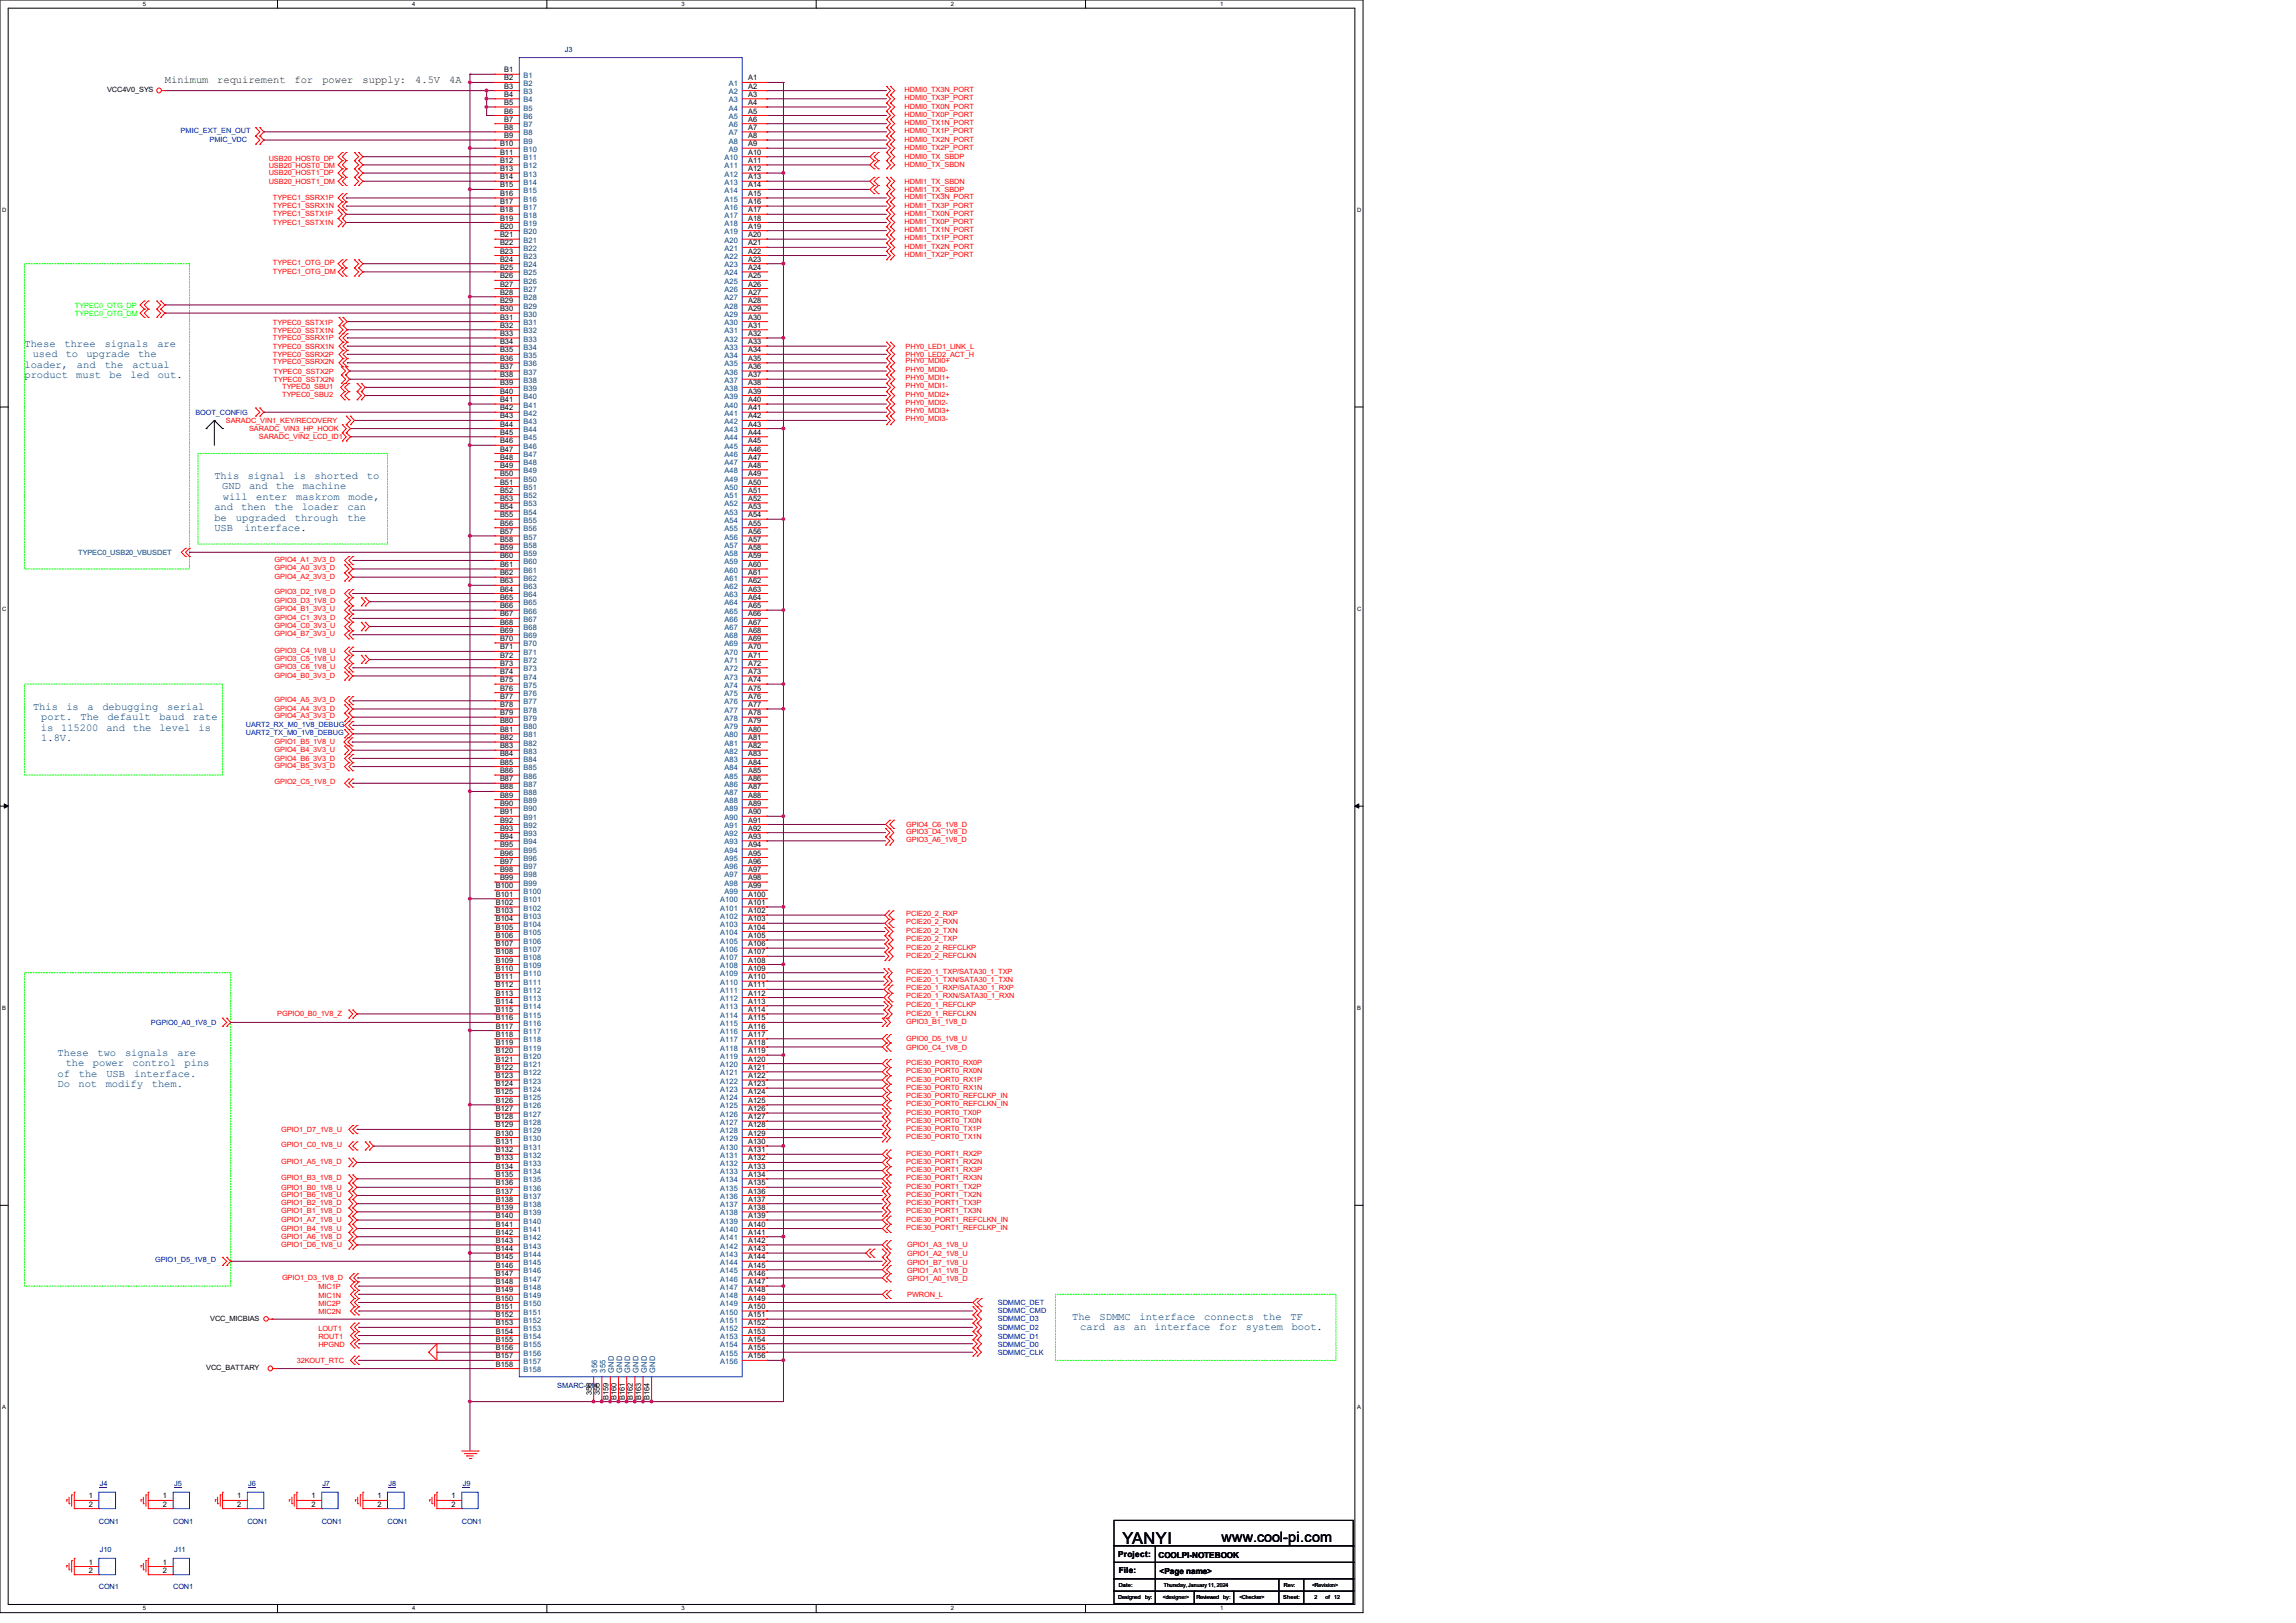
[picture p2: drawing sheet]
<svg xmlns="http://www.w3.org/2000/svg" width="297mm" height="210mm" viewBox="0 0 297 210" stroke-linecap="round" stroke-linejoin="round" font-family="sans-serif">
<defs><g id="words">
<text font-size="2.1" x="145.2" y="199.7">YANYI</text>
<text font-size="1.9" x="158" y="199.5">www.cool-pi.com</text>
<g font-size="1.4" fill="#008000">
<text x="21.3" y="10.8">Minimum</text>
<text x="28.1" y="10.8">requirement</text>
<text x="38.1" y="10.8">for</text>
<text x="41.7" y="10.8">power</text>
<text x="46.9" y="10.8">supply:</text>
<text x="53.7" y="10.8">4.5V</text>
<text x="58.1" y="10.8">4A</text>
</g>
<g font-size="1.4" fill="#004080">
<text x="3.2" y="44.9">These</text>
<text x="3.2" y="47.6">loader,</text>
<text x="4.2" y="46.2">used</text>
<text x="8.3" y="44.9">three</text>
<text x="8.5" y="46.2">to</text>
<text x="9.9" y="47.6">and</text>
<text x="11.2" y="46.2">upgrade</text>
<text x="13.5" y="44.9">signals</text>
<text x="13.5" y="47.6">the</text>
<text x="17.1" y="47.6">actual</text>
<text x="17.9" y="46.2">the</text>
<text x="20.4" y="44.9">are</text>
<text x="3.2" y="48.9">product</text>
<text x="9.9" y="48.9">must</text>
<text x="14.2" y="48.9">be</text>
<text x="16.9" y="48.9">led</text>
<text x="20.4" y="48.9">out.</text>
<text x="27.7" y="61.9">This</text>
<text x="27.7" y="66">and</text>
<text x="28.7" y="63.3">GND</text>
<text x="28.8" y="64.6">will</text>
<text x="31.2" y="66">then</text>
<text x="32" y="61.9">signal</text>
<text x="32.2" y="63.3">and</text>
<text x="33.1" y="64.6">enter</text>
<text x="35.5" y="66">the</text>
<text x="35.7" y="63.3">the</text>
<text x="38" y="61.9">is</text>
<text x="38.3" y="64.6">maskrom</text>
<text x="39" y="66">loader</text>
<text x="39.2" y="63.3">machine</text>
<text x="40.7" y="61.9">shorted</text>
<text x="45" y="66">can</text>
<text x="45.1" y="64.6">mode,</text>
<text x="47.5" y="61.9">to</text>
<text x="27.7" y="67.4">be</text>
<text x="27.7" y="68.7">USB</text>
<text x="30.5" y="67.4">upgraded</text>
<text x="31.6" y="68.7">interface.</text>
<text x="38.1" y="67.4">through</text>
<text x="45" y="67.4">the</text>
<text x="4.3" y="91.8">This</text>
<text x="5.3" y="94.5">is</text>
<text x="5.3" y="93.2">port.</text>
<text x="5.3" y="95.9">1.8V.</text>
<text x="7.9" y="94.5">115200</text>
<text x="8.6" y="91.8">is</text>
<text x="10.4" y="93.2">The</text>
<text x="11.3" y="91.8">a</text>
<text x="13.3" y="91.8">debugging</text>
<text x="13.8" y="94.5">and</text>
<text x="13.9" y="93.2">default</text>
<text x="17.2" y="94.5">the</text>
<text x="20.6" y="93.2">baud</text>
<text x="20.6" y="94.5">level</text>
<text x="21.6" y="91.8">serial</text>
<text x="24.9" y="93.2">rate</text>
<text x="25.7" y="94.5">is</text>
<text x="7.5" y="136.6">These</text>
<text x="8.5" y="138">the</text>
<text x="12" y="138">power</text>
<text x="12.6" y="136.6">two</text>
<text x="16.2" y="136.6">signals</text>
<text x="17.1" y="138">control</text>
<text x="22.9" y="136.6">are</text>
<text x="23.9" y="138">pins</text>
<text x="7.5" y="139.3">of</text>
<text x="7.5" y="140.7">Do</text>
<text x="10.2" y="140.7">not</text>
<text x="10.2" y="139.3">the</text>
<text x="13.7" y="140.7">modify</text>
<text x="13.8" y="139.3">USB</text>
<text x="17.4" y="139.3">interface.</text>
<text x="19.6" y="140.7">them.</text>
<text x="138.7" y="170.8">The</text>
<text x="139.7" y="172.1">card</text>
<text x="142.2" y="170.8">SDMMC</text>
<text x="144" y="172.1">as</text>
<text x="146.7" y="172.1">an</text>
<text x="147.4" y="170.8">interface</text>
<text x="149.4" y="172.1">interface</text>
<text x="155.8" y="170.8">connects</text>
<text x="157.6" y="172.1">for</text>
<text x="161.2" y="172.1">system</text>
<text x="163.4" y="170.8">the</text>
<text x="166.9" y="170.8">TF</text>
<text x="167.1" y="172.1">boot.</text>
</g>
<g font-size="1.1">
<text x="144.7" y="201.5">Project:</text>
<text x="144.7" y="203.6">File:</text>
<text x="149.9" y="201.5">COOLPI-NOTEBOOK</text>
<text x="150" y="203.7">&lt;Page name&gt;</text>
</g>
<g font-size="1">
<text x="65.2" y="9.4">B1</text>
<text x="65.2" y="10.4">B2</text>
<text x="65.2" y="11.5">B3</text>
<text x="96.8" y="10.4">A1</text>
<text x="96.8" y="11.5">A2</text>
<text x="65.2" y="12.5">B4</text>
<text x="65.2" y="13.6">B5</text>
<text x="65.2" y="14.7">B6</text>
<text x="65.2" y="15.7">B7</text>
<text x="65.2" y="16.8">B8</text>
<text x="65.2" y="17.9">B9</text>
<text x="96.8" y="12.5">A3</text>
<text x="96.8" y="13.6">A4</text>
<text x="96.8" y="14.7">A5</text>
<text x="96.8" y="15.7">A6</text>
<text x="96.8" y="16.8">A7</text>
<text x="96.8" y="17.9">A8</text>
<text x="64.7" y="18.9">B10</text>
<text x="64.7" y="20">B11</text>
<text x="64.7" y="21.1">B12</text>
<text x="64.7" y="22.1">B13</text>
<text x="64.7" y="23.2">B14</text>
<text x="96.8" y="18.9">A9</text>
<text x="96.8" y="20">A10</text>
<text x="96.8" y="21.1">A11</text>
<text x="96.8" y="22.1">A12</text>
<text x="96.8" y="23.2">A13</text>
<text x="64.7" y="24.3">B15</text>
<text x="64.7" y="25.4">B16</text>
<text x="64.7" y="26.4">B17</text>
<text x="64.7" y="27.5">B18</text>
<text x="64.7" y="28.5">B19</text>
<text x="64.7" y="29.6">B20</text>
<text x="96.8" y="24.3">A14</text>
<text x="96.8" y="25.4">A15</text>
<text x="96.8" y="26.4">A16</text>
<text x="96.8" y="27.5">A17</text>
<text x="96.8" y="28.5">A18</text>
<text x="96.8" y="29.6">A19</text>
<text x="64.7" y="30.7">B21</text>
<text x="64.7" y="31.8">B22</text>
<text x="64.7" y="32.8">B23</text>
<text x="64.7" y="33.9">B24</text>
<text x="64.7" y="34.9">B25</text>
<text x="96.8" y="30.7">A20</text>
<text x="96.8" y="31.8">A21</text>
<text x="96.8" y="32.8">A22</text>
<text x="96.8" y="33.9">A23</text>
<text x="96.8" y="34.9">A24</text>
<text x="64.7" y="36">B26</text>
<text x="64.7" y="37.1">B27</text>
<text x="64.7" y="38.1">B28</text>
<text x="64.7" y="39.2">B29</text>
<text x="64.7" y="40.3">B30</text>
<text x="64.7" y="41.4">B31</text>
<text x="96.8" y="36">A25</text>
<text x="96.8" y="37.1">A26</text>
<text x="96.8" y="38.1">A27</text>
<text x="96.8" y="39.2">A28</text>
<text x="96.8" y="40.3">A29</text>
<text x="96.8" y="41.4">A30</text>
<text x="64.7" y="42.4">B32</text>
<text x="64.7" y="43.5">B33</text>
<text x="64.7" y="44.5">B34</text>
<text x="64.7" y="45.6">B35</text>
<text x="64.7" y="46.7">B36</text>
<text x="64.7" y="47.8">B37</text>
<text x="96.8" y="42.4">A31</text>
<text x="96.8" y="43.5">A32</text>
<text x="96.8" y="44.5">A33</text>
<text x="96.8" y="45.6">A34</text>
<text x="96.8" y="46.7">A35</text>
<text x="96.8" y="47.8">A36</text>
<text x="64.7" y="48.8">B38</text>
<text x="64.7" y="49.9">B39</text>
<text x="64.7" y="50.9">B40</text>
<text x="64.7" y="52">B41</text>
<text x="64.7" y="53.1">B42</text>
<text x="96.8" y="48.8">A37</text>
<text x="96.8" y="49.9">A38</text>
<text x="96.8" y="50.9">A39</text>
<text x="96.8" y="52">A40</text>
<text x="96.8" y="53.1">A41</text>
<text x="64.7" y="54.1">B43</text>
<text x="64.7" y="55.2">B44</text>
<text x="64.7" y="56.3">B45</text>
<text x="64.7" y="57.4">B46</text>
<text x="64.7" y="58.4">B47</text>
<text x="64.7" y="59.5">B48</text>
<text x="96.8" y="54.1">A42</text>
<text x="96.8" y="55.2">A43</text>
<text x="96.8" y="56.3">A44</text>
<text x="96.8" y="57.4">A45</text>
<text x="96.8" y="58.4">A46</text>
<text x="96.8" y="59.5">A47</text>
<text x="64.7" y="60.5">B49</text>
<text x="64.7" y="61.6">B50</text>
<text x="64.7" y="62.7">B51</text>
<text x="64.7" y="63.8">B52</text>
<text x="64.7" y="64.8">B53</text>
<text x="64.7" y="65.9">B54</text>
<text x="96.8" y="60.5">A48</text>
<text x="96.8" y="61.6">A49</text>
<text x="96.8" y="62.7">A50</text>
<text x="96.8" y="63.8">A51</text>
<text x="96.8" y="64.8">A52</text>
<text x="96.8" y="65.9">A53</text>
<text x="64.7" y="66.9">B55</text>
<text x="64.7" y="68">B56</text>
<text x="64.7" y="69.1">B57</text>
<text x="64.7" y="70.1">B58</text>
<text x="64.7" y="71.2">B59</text>
<text x="96.8" y="66.9">A54</text>
<text x="96.8" y="68">A55</text>
<text x="96.8" y="69.1">A56</text>
<text x="96.8" y="70.1">A57</text>
<text x="96.8" y="71.2">A58</text>
<text x="64.7" y="72.3">B60</text>
<text x="64.7" y="73.4">B61</text>
<text x="64.7" y="74.4">B62</text>
<text x="64.7" y="75.5">B63</text>
<text x="64.7" y="76.5">B64</text>
<text x="64.7" y="77.6">B65</text>
<text x="96.8" y="72.3">A59</text>
<text x="96.8" y="73.4">A60</text>
<text x="96.8" y="74.4">A61</text>
<text x="96.8" y="75.5">A62</text>
<text x="96.8" y="76.5">A63</text>
<text x="96.8" y="77.6">A64</text>
<text x="64.7" y="78.7">B66</text>
<text x="64.7" y="79.8">B67</text>
<text x="64.7" y="80.8">B68</text>
<text x="64.7" y="81.9">B69</text>
<text x="64.7" y="82.9">B70</text>
<text x="96.8" y="78.7">A65</text>
<text x="96.8" y="79.8">A66</text>
<text x="96.8" y="80.8">A67</text>
<text x="96.8" y="81.9">A68</text>
<text x="96.8" y="82.9">A69</text>
<text x="64.7" y="84">B71</text>
<text x="64.7" y="85.1">B72</text>
<text x="64.7" y="86.1">B73</text>
<text x="64.7" y="87.2">B74</text>
<text x="64.7" y="88.3">B75</text>
<text x="64.7" y="89.4">B76</text>
<text x="96.8" y="84">A70</text>
<text x="96.8" y="85.1">A71</text>
<text x="96.8" y="86.1">A72</text>
<text x="96.8" y="87.2">A73</text>
<text x="96.8" y="88.3">A74</text>
<text x="96.8" y="89.4">A75</text>
<text x="64.7" y="90.4">B77</text>
<text x="64.7" y="91.5">B78</text>
<text x="64.7" y="92.5">B79</text>
<text x="64.7" y="93.6">B80</text>
<text x="64.7" y="94.7">B81</text>
<text x="64.7" y="95.8">B82</text>
<text x="96.8" y="90.4">A76</text>
<text x="96.8" y="91.5">A77</text>
<text x="96.8" y="92.5">A78</text>
<text x="96.8" y="93.6">A79</text>
<text x="96.8" y="94.7">A80</text>
<text x="96.8" y="95.8">A81</text>
<text x="64.7" y="96.8">B83</text>
<text x="64.7" y="97.9">B84</text>
<text x="64.7" y="98.9">B85</text>
<text x="64.7" y="100">B86</text>
<text x="64.7" y="101.1">B87</text>
<text x="96.8" y="96.8">A82</text>
<text x="96.8" y="97.9">A83</text>
<text x="96.8" y="98.9">A84</text>
<text x="96.8" y="100">A85</text>
<text x="96.8" y="101.1">A86</text>
<text x="64.7" y="102.2">B88</text>
<text x="64.7" y="103.2">B89</text>
<text x="64.7" y="104.3">B90</text>
<text x="64.7" y="105.4">B91</text>
<text x="64.7" y="106.4">B92</text>
<text x="64.7" y="107.5">B93</text>
<text x="96.8" y="102.2">A87</text>
<text x="96.8" y="103.2">A88</text>
<text x="96.8" y="104.3">A89</text>
<text x="96.8" y="105.4">A90</text>
<text x="96.8" y="106.4">A91</text>
<text x="96.8" y="107.5">A92</text>
<text x="64.7" y="108.5">B94</text>
<text x="64.7" y="109.6">B95</text>
<text x="64.7" y="110.7">B96</text>
<text x="64.7" y="111.8">B97</text>
<text x="64.7" y="112.8">B98</text>
<text x="64.7" y="113.9">B99</text>
<text x="96.8" y="108.5">A93</text>
<text x="96.8" y="109.6">A94</text>
<text x="96.8" y="110.7">A95</text>
<text x="96.8" y="111.8">A96</text>
<text x="96.8" y="112.8">A97</text>
<text x="96.8" y="113.9">A98</text>
<text x="64.1" y="114.9">B100</text>
<text x="64.1" y="116">B101</text>
<text x="64.1" y="117.1">B102</text>
<text x="64.1" y="118.2">B103</text>
<text x="64.1" y="119.2">B104</text>
<text x="96.8" y="114.9">A99</text>
<text x="96.8" y="116">A100</text>
<text x="96.8" y="117.1">A101</text>
<text x="96.8" y="118.2">A102</text>
<text x="96.8" y="119.2">A103</text>
<text x="64.1" y="120.3">B105</text>
<text x="64.1" y="121.4">B106</text>
<text x="64.1" y="122.4">B107</text>
<text x="64.1" y="123.5">B108</text>
<text x="64.1" y="124.5">B109</text>
<text x="64.1" y="125.6">B110</text>
<text x="96.8" y="120.3">A104</text>
<text x="96.8" y="121.4">A105</text>
<text x="96.8" y="122.4">A106</text>
<text x="96.8" y="123.5">A107</text>
<text x="96.8" y="124.5">A108</text>
<text x="96.8" y="125.6">A109</text>
<text x="64.1" y="126.7">B111</text>
<text x="64.1" y="127.8">B112</text>
<text x="64.1" y="128.8">B113</text>
<text x="64.1" y="129.9">B114</text>
<text x="64.1" y="130.9">B115</text>
<text x="96.8" y="126.7">A110</text>
<text x="96.8" y="127.8">A111</text>
<text x="96.8" y="128.8">A112</text>
<text x="96.8" y="129.9">A113</text>
<text x="96.8" y="130.9">A114</text>
<text x="64.1" y="132">B116</text>
<text x="64.1" y="133.1">B117</text>
<text x="64.1" y="134.2">B118</text>
<text x="64.1" y="135.2">B119</text>
<text x="64.1" y="136.3">B120</text>
<text x="64.1" y="137.4">B121</text>
<text x="96.8" y="132">A115</text>
<text x="96.8" y="133.1">A116</text>
<text x="96.8" y="134.2">A117</text>
<text x="96.8" y="135.2">A118</text>
<text x="96.8" y="136.3">A119</text>
<text x="96.8" y="137.4">A120</text>
<text x="64.1" y="138.4">B122</text>
<text x="64.1" y="139.5">B123</text>
<text x="64.1" y="140.5">B124</text>
<text x="64.1" y="141.6">B125</text>
<text x="64.1" y="142.7">B126</text>
<text x="64.1" y="143.8">B127</text>
<text x="96.8" y="138.4">A121</text>
<text x="96.8" y="139.5">A122</text>
<text x="96.8" y="140.5">A123</text>
<text x="96.8" y="141.6">A124</text>
<text x="96.8" y="142.7">A125</text>
<text x="96.8" y="143.8">A126</text>
<text x="64.1" y="144.8">B128</text>
<text x="64.1" y="145.9">B129</text>
<text x="64.1" y="146.9">B130</text>
<text x="64.1" y="148">B131</text>
<text x="64.1" y="149.1">B132</text>
<text x="96.8" y="144.8">A127</text>
<text x="96.8" y="145.9">A128</text>
<text x="96.8" y="146.9">A129</text>
<text x="96.8" y="148">A130</text>
<text x="96.8" y="149.1">A131</text>
<text x="64.1" y="150.2">B133</text>
<text x="64.1" y="151.2">B134</text>
<text x="64.1" y="152.3">B135</text>
<text x="64.1" y="153.4">B136</text>
<text x="64.1" y="154.4">B137</text>
<text x="64.1" y="155.5">B138</text>
<text x="96.8" y="150.2">A132</text>
<text x="96.8" y="151.2">A133</text>
<text x="96.8" y="152.3">A134</text>
<text x="96.8" y="153.4">A135</text>
<text x="96.8" y="154.4">A136</text>
<text x="96.8" y="155.5">A137</text>
<text x="64.1" y="156.5">B139</text>
<text x="64.1" y="157.6">B140</text>
<text x="64.1" y="158.7">B141</text>
<text x="64.1" y="159.8">B142</text>
<text x="64.1" y="160.8">B143</text>
<text x="64.1" y="161.9">B144</text>
<text x="96.8" y="156.5">A138</text>
<text x="96.8" y="157.6">A139</text>
<text x="96.8" y="158.7">A140</text>
<text x="96.8" y="159.8">A141</text>
<text x="96.8" y="160.8">A142</text>
<text x="96.8" y="161.9">A143</text>
<text x="64.1" y="162.9">B145</text>
<text x="64.1" y="164">B146</text>
<text x="64.1" y="165.1">B147</text>
<text x="64.1" y="166.2">B148</text>
<text x="64.1" y="167.2">B149</text>
<text x="96.8" y="162.9">A144</text>
<text x="96.8" y="164">A145</text>
<text x="96.8" y="165.1">A146</text>
<text x="96.8" y="166.2">A147</text>
<text x="96.8" y="167.2">A148</text>
<text x="64.1" y="168.3">B150</text>
<text x="64.1" y="169.4">B151</text>
<text x="64.1" y="170.4">B152</text>
<text x="64.1" y="171.5">B153</text>
<text x="64.1" y="172.6">B154</text>
<text x="64.1" y="173.6">B155</text>
<text x="96.8" y="168.3">A149</text>
<text x="96.8" y="169.4">A150</text>
<text x="96.8" y="170.4">A151</text>
<text x="96.8" y="171.5">A152</text>
<text x="96.8" y="172.6">A153</text>
<text x="96.8" y="173.6">A154</text>
<text x="64.1" y="174.7">B156</text>
<text x="64.1" y="175.8">B157</text>
<text x="64.1" y="176.8">B158</text>
<text x="96.8" y="174.7">A155</text>
<text x="96.8" y="175.8">A156</text>
<text x="76.5" y="180.6" transform="rotate(-90 76.5 180.6)">356</text>
<text x="77.6" y="180.6" transform="rotate(-90 77.6 180.6)">355</text>
<text x="78.7" y="181.2" transform="rotate(-90 78.7 181.2)">B159</text>
<text x="79.8" y="181.2" transform="rotate(-90 79.8 181.2)">B160</text>
<text x="80.8" y="181.2" transform="rotate(-90 80.8 181.2)">B161</text>
<text x="81.9" y="181.2" transform="rotate(-90 81.9 181.2)">B162</text>
<text x="82.9" y="181.2" transform="rotate(-90 82.9 181.2)">B163</text>
<text x="84" y="181.2" transform="rotate(-90 84 181.2)">B164</text>
<text x="11.5" y="193.9">1</text>
<text x="11.5" y="194.9">2</text>
<text x="21.1" y="193.9">1</text>
<text x="21.1" y="194.9">2</text>
<text x="30.7" y="193.9">1</text>
<text x="30.7" y="194.9">2</text>
<text x="40.3" y="193.9">1</text>
<text x="40.3" y="194.9">2</text>
<text x="48.8" y="193.9">1</text>
<text x="48.8" y="194.9">2</text>
<text x="58.4" y="193.9">1</text>
<text x="58.4" y="194.9">2</text>
<text x="11.5" y="202.4">1</text>
<text x="11.5" y="203.5">2</text>
<text x="21.1" y="202.4">1</text>
<text x="21.1" y="203.5">2</text>
</g>
<g font-size="1" fill="#004080">
<text x="67.7" y="10.1">B1</text>
<text x="67.7" y="11.1">B2</text>
<text x="94.3" y="11.1">A1</text>
<text x="67.7" y="12.2">B3</text>
<text x="67.7" y="13.3">B4</text>
<text x="67.7" y="14.3">B5</text>
<text x="67.7" y="15.4">B6</text>
<text x="67.7" y="16.5">B7</text>
<text x="67.7" y="17.5">B8</text>
<text x="94.3" y="12.2">A2</text>
<text x="94.3" y="13.3">A3</text>
<text x="94.3" y="14.3">A4</text>
<text x="94.3" y="15.4">A5</text>
<text x="94.3" y="16.5">A6</text>
<text x="94.3" y="17.5">A7</text>
<text x="67.7" y="18.6">B9</text>
<text x="67.7" y="19.6">B10</text>
<text x="67.7" y="20.7">B11</text>
<text x="67.7" y="21.8">B12</text>
<text x="67.7" y="22.9">B13</text>
<text x="67.7" y="23.9">B14</text>
<text x="93.7" y="20.7">A10</text>
<text x="93.7" y="21.8">A11</text>
<text x="93.7" y="22.9">A12</text>
<text x="93.7" y="23.9">A13</text>
<text x="94.3" y="18.6">A8</text>
<text x="94.3" y="19.6">A9</text>
<text x="67.7" y="25">B15</text>
<text x="67.7" y="26.1">B16</text>
<text x="67.7" y="27.1">B17</text>
<text x="67.7" y="28.2">B18</text>
<text x="67.7" y="29.3">B19</text>
<text x="93.7" y="25">A14</text>
<text x="93.7" y="26.1">A15</text>
<text x="93.7" y="27.1">A16</text>
<text x="93.7" y="28.2">A17</text>
<text x="93.7" y="29.3">A18</text>
<text x="67.7" y="30.3">B20</text>
<text x="67.7" y="31.4">B21</text>
<text x="67.7" y="32.5">B22</text>
<text x="67.7" y="33.5">B23</text>
<text x="67.7" y="34.6">B24</text>
<text x="67.7" y="35.6">B25</text>
<text x="93.7" y="30.3">A19</text>
<text x="93.7" y="31.4">A20</text>
<text x="93.7" y="32.5">A21</text>
<text x="93.7" y="33.5">A22</text>
<text x="93.7" y="34.6">A23</text>
<text x="93.7" y="35.6">A24</text>
<text x="67.7" y="36.7">B26</text>
<text x="67.7" y="37.8">B27</text>
<text x="67.7" y="38.9">B28</text>
<text x="67.7" y="39.9">B29</text>
<text x="67.7" y="41">B30</text>
<text x="93.7" y="36.7">A25</text>
<text x="93.7" y="37.8">A26</text>
<text x="93.7" y="38.9">A27</text>
<text x="93.7" y="39.9">A28</text>
<text x="93.7" y="41">A29</text>
<text x="67.7" y="42.1">B31</text>
<text x="67.7" y="43.1">B32</text>
<text x="67.7" y="44.2">B33</text>
<text x="67.7" y="45.3">B34</text>
<text x="67.7" y="46.3">B35</text>
<text x="67.7" y="47.4">B36</text>
<text x="93.7" y="42.1">A30</text>
<text x="93.7" y="43.1">A31</text>
<text x="93.7" y="44.2">A32</text>
<text x="93.7" y="45.3">A33</text>
<text x="93.7" y="46.3">A34</text>
<text x="93.7" y="47.4">A35</text>
<text x="67.7" y="48.5">B37</text>
<text x="67.7" y="49.5">B38</text>
<text x="67.7" y="50.6">B39</text>
<text x="67.7" y="51.6">B40</text>
<text x="67.7" y="52.7">B41</text>
<text x="67.7" y="53.8">B42</text>
<text x="93.7" y="48.5">A36</text>
<text x="93.7" y="49.5">A37</text>
<text x="93.7" y="50.6">A38</text>
<text x="93.7" y="51.6">A39</text>
<text x="93.7" y="52.7">A40</text>
<text x="93.7" y="53.8">A41</text>
<text x="67.7" y="54.9">B43</text>
<text x="67.7" y="55.9">B44</text>
<text x="67.7" y="57">B45</text>
<text x="67.7" y="58.1">B46</text>
<text x="67.7" y="59.1">B47</text>
<text x="93.7" y="54.9">A42</text>
<text x="93.7" y="55.9">A43</text>
<text x="93.7" y="57">A44</text>
<text x="93.7" y="58.1">A45</text>
<text x="93.7" y="59.1">A46</text>
<text x="67.7" y="60.2">B48</text>
<text x="67.7" y="61.3">B49</text>
<text x="67.7" y="62.3">B50</text>
<text x="67.7" y="63.4">B51</text>
<text x="67.7" y="64.5">B52</text>
<text x="67.7" y="65.5">B53</text>
<text x="93.7" y="60.2">A47</text>
<text x="93.7" y="61.3">A48</text>
<text x="93.7" y="62.3">A49</text>
<text x="93.7" y="63.4">A50</text>
<text x="93.7" y="64.5">A51</text>
<text x="93.7" y="65.5">A52</text>
<text x="67.7" y="66.6">B54</text>
<text x="67.7" y="67.6">B55</text>
<text x="67.7" y="68.7">B56</text>
<text x="67.7" y="69.8">B57</text>
<text x="67.7" y="70.9">B58</text>
<text x="67.7" y="71.9">B59</text>
<text x="93.7" y="66.6">A53</text>
<text x="93.7" y="67.6">A54</text>
<text x="93.7" y="68.7">A55</text>
<text x="93.7" y="69.8">A56</text>
<text x="93.7" y="70.9">A57</text>
<text x="93.7" y="71.9">A58</text>
<text x="67.7" y="73">B60</text>
<text x="67.7" y="74.1">B61</text>
<text x="67.7" y="75.1">B62</text>
<text x="67.7" y="76.2">B63</text>
<text x="67.7" y="77.3">B64</text>
<text x="93.7" y="73">A59</text>
<text x="93.7" y="74.1">A60</text>
<text x="93.7" y="75.1">A61</text>
<text x="93.7" y="76.2">A62</text>
<text x="93.7" y="77.3">A63</text>
<text x="67.7" y="78.3">B65</text>
<text x="67.7" y="79.4">B66</text>
<text x="67.7" y="80.5">B67</text>
<text x="67.7" y="81.5">B68</text>
<text x="67.7" y="82.6">B69</text>
<text x="67.7" y="83.7">B70</text>
<text x="93.7" y="78.3">A64</text>
<text x="93.7" y="79.4">A65</text>
<text x="93.7" y="80.5">A66</text>
<text x="93.7" y="81.5">A67</text>
<text x="93.7" y="82.6">A68</text>
<text x="93.7" y="83.7">A69</text>
<text x="67.7" y="84.8">B71</text>
<text x="67.7" y="85.8">B72</text>
<text x="67.7" y="86.9">B73</text>
<text x="67.7" y="87.9">B74</text>
<text x="67.7" y="89">B75</text>
<text x="93.7" y="84.8">A70</text>
<text x="93.7" y="85.8">A71</text>
<text x="93.7" y="86.9">A72</text>
<text x="93.7" y="87.9">A73</text>
<text x="93.7" y="89">A74</text>
<text x="67.7" y="90.1">B76</text>
<text x="67.7" y="91.1">B77</text>
<text x="67.7" y="92.2">B78</text>
<text x="67.7" y="93.3">B79</text>
<text x="67.7" y="94.3">B80</text>
<text x="67.7" y="95.4">B81</text>
<text x="93.7" y="90.1">A75</text>
<text x="93.7" y="91.1">A76</text>
<text x="93.7" y="92.2">A77</text>
<text x="93.7" y="93.3">A78</text>
<text x="93.7" y="94.3">A79</text>
<text x="93.7" y="95.4">A80</text>
<text x="67.7" y="96.5">B82</text>
<text x="67.7" y="97.5">B83</text>
<text x="67.7" y="98.6">B84</text>
<text x="67.7" y="99.7">B85</text>
<text x="67.7" y="100.8">B86</text>
<text x="67.7" y="101.8">B87</text>
<text x="93.7" y="96.5">A81</text>
<text x="93.7" y="97.5">A82</text>
<text x="93.7" y="98.6">A83</text>
<text x="93.7" y="99.7">A84</text>
<text x="93.7" y="100.8">A85</text>
<text x="93.7" y="101.8">A86</text>
<text x="67.7" y="102.9">B88</text>
<text x="67.7" y="103.9">B89</text>
<text x="67.7" y="105">B90</text>
<text x="67.7" y="106.1">B91</text>
<text x="67.7" y="107.1">B92</text>
<text x="93.7" y="102.9">A87</text>
<text x="93.7" y="103.9">A88</text>
<text x="93.7" y="105">A89</text>
<text x="93.7" y="106.1">A90</text>
<text x="93.7" y="107.1">A91</text>
<text x="67.7" y="108.2">B93</text>
<text x="67.7" y="109.3">B94</text>
<text x="67.7" y="110.3">B95</text>
<text x="67.7" y="111.4">B96</text>
<text x="67.7" y="112.5">B97</text>
<text x="67.7" y="113.5">B98</text>
<text x="93.7" y="108.2">A92</text>
<text x="93.7" y="109.3">A93</text>
<text x="93.7" y="110.3">A94</text>
<text x="93.7" y="111.4">A95</text>
<text x="93.7" y="112.5">A96</text>
<text x="93.7" y="113.5">A97</text>
<text x="67.7" y="114.6">B99</text>
<text x="67.7" y="115.7">B100</text>
<text x="67.7" y="116.8">B101</text>
<text x="67.7" y="117.8">B102</text>
<text x="67.7" y="118.9">B103</text>
<text x="67.7" y="119.9">B104</text>
<text x="93.2" y="116.8">A100</text>
<text x="93.2" y="117.8">A101</text>
<text x="93.2" y="118.9">A102</text>
<text x="93.2" y="119.9">A103</text>
<text x="93.7" y="114.6">A98</text>
<text x="93.7" y="115.7">A99</text>
<text x="67.7" y="121">B105</text>
<text x="67.7" y="122.1">B106</text>
<text x="67.7" y="123.1">B107</text>
<text x="67.7" y="124.2">B108</text>
<text x="67.7" y="125.3">B109</text>
<text x="93.2" y="121">A104</text>
<text x="93.2" y="122.1">A105</text>
<text x="93.2" y="123.1">A106</text>
<text x="93.2" y="124.2">A107</text>
<text x="93.2" y="125.3">A108</text>
<text x="67.7" y="126.3">B110</text>
<text x="67.7" y="127.4">B111</text>
<text x="67.7" y="128.5">B112</text>
<text x="67.7" y="129.5">B113</text>
<text x="67.7" y="130.6">B114</text>
<text x="67.7" y="131.7">B115</text>
<text x="93.2" y="126.3">A109</text>
<text x="93.2" y="127.4">A110</text>
<text x="93.2" y="128.5">A111</text>
<text x="93.2" y="129.5">A112</text>
<text x="93.2" y="130.6">A113</text>
<text x="93.2" y="131.7">A114</text>
<text x="67.7" y="132.8">B116</text>
<text x="67.7" y="133.8">B117</text>
<text x="67.7" y="134.9">B118</text>
<text x="67.7" y="135.9">B119</text>
<text x="67.7" y="137">B120</text>
<text x="93.2" y="132.8">A115</text>
<text x="93.2" y="133.8">A116</text>
<text x="93.2" y="134.9">A117</text>
<text x="93.2" y="135.9">A118</text>
<text x="93.2" y="137">A119</text>
<text x="67.7" y="138.1">B121</text>
<text x="67.7" y="139.1">B122</text>
<text x="67.7" y="140.2">B123</text>
<text x="67.7" y="141.3">B124</text>
<text x="67.7" y="142.3">B125</text>
<text x="67.7" y="143.4">B126</text>
<text x="93.2" y="138.1">A120</text>
<text x="93.2" y="139.1">A121</text>
<text x="93.2" y="140.2">A122</text>
<text x="93.2" y="141.3">A123</text>
<text x="93.2" y="142.3">A124</text>
<text x="93.2" y="143.4">A125</text>
<text x="67.7" y="144.5">B127</text>
<text x="67.7" y="145.5">B128</text>
<text x="67.7" y="146.6">B129</text>
<text x="67.7" y="147.7">B130</text>
<text x="67.7" y="148.8">B131</text>
<text x="67.7" y="149.8">B132</text>
<text x="93.2" y="144.5">A126</text>
<text x="93.2" y="145.5">A127</text>
<text x="93.2" y="146.6">A128</text>
<text x="93.2" y="147.7">A129</text>
<text x="93.2" y="148.8">A130</text>
<text x="93.2" y="149.8">A131</text>
<text x="67.7" y="150.9">B133</text>
<text x="67.7" y="151.9">B134</text>
<text x="67.7" y="153">B135</text>
<text x="67.7" y="154.1">B136</text>
<text x="67.7" y="155.2">B137</text>
<text x="93.2" y="150.9">A132</text>
<text x="93.2" y="151.9">A133</text>
<text x="93.2" y="153">A134</text>
<text x="93.2" y="154.1">A135</text>
<text x="93.2" y="155.2">A136</text>
<text x="67.7" y="156.2">B138</text>
<text x="67.7" y="157.3">B139</text>
<text x="67.7" y="158.3">B140</text>
<text x="67.7" y="159.4">B141</text>
<text x="67.7" y="160.5">B142</text>
<text x="67.7" y="161.5">B143</text>
<text x="93.2" y="156.2">A137</text>
<text x="93.2" y="157.3">A138</text>
<text x="93.2" y="158.3">A139</text>
<text x="93.2" y="159.4">A140</text>
<text x="93.2" y="160.5">A141</text>
<text x="93.2" y="161.5">A142</text>
<text x="67.7" y="162.6">B144</text>
<text x="67.7" y="163.7">B145</text>
<text x="67.7" y="164.8">B146</text>
<text x="67.7" y="165.8">B147</text>
<text x="67.7" y="166.9">B148</text>
<text x="67.7" y="167.9">B149</text>
<text x="93.2" y="162.6">A143</text>
<text x="93.2" y="163.7">A144</text>
<text x="93.2" y="164.8">A145</text>
<text x="93.2" y="165.8">A146</text>
<text x="93.2" y="166.9">A147</text>
<text x="93.2" y="167.9">A148</text>
<text x="67.7" y="169">B150</text>
<text x="67.7" y="170.1">B151</text>
<text x="67.7" y="171.2">B152</text>
<text x="67.7" y="172.2">B153</text>
<text x="67.7" y="173.3">B154</text>
<text x="93.2" y="169">A149</text>
<text x="93.2" y="170.1">A150</text>
<text x="93.2" y="171.2">A151</text>
<text x="93.2" y="172.2">A152</text>
<text x="93.2" y="173.3">A153</text>
<text x="67.7" y="174.3">B155</text>
<text x="67.7" y="175.4">B156</text>
<text x="67.7" y="176.5">B157</text>
<text x="67.7" y="177.5">B158</text>
<text x="77.3" y="177.6" transform="rotate(-90 77.3 177.6)">356</text>
<text x="78.3" y="177.6" transform="rotate(-90 78.3 177.6)">355</text>
<text x="79.4" y="177.6" transform="rotate(-90 79.4 177.6)">GND</text>
<text x="80.5" y="177.6" transform="rotate(-90 80.5 177.6)">GND</text>
<text x="81.5" y="177.6" transform="rotate(-90 81.5 177.6)">GND</text>
<text x="82.6" y="177.6" transform="rotate(-90 82.6 177.6)">GND</text>
<text x="83.7" y="177.6" transform="rotate(-90 83.7 177.6)">GND</text>
<text x="84.8" y="177.6" transform="rotate(-90 84.8 177.6)">GND</text>
<text x="93.2" y="174.3">A154</text>
<text x="93.2" y="175.4">A155</text>
<text x="93.2" y="176.5">A156</text>
</g>
<g font-size=".9">
<text x="13.8" y="11.9">VCC4V0_SYS</text>
<text x="27.2" y="170.9">VCC_MICBIAS</text>
<text x="26.7" y="177.3">VCC_BATTARY</text>
</g>
<g font-size=".9" fill="#000080">
<text x="73.1" y="6.7">J3</text>
<text x="72.1" y="179.6">SMARC-31</text>
<text x="76.8" y="179.6">4</text>
<text x="12.8" y="197.1">CON1</text>
<text x="12.9" y="192.3">J4</text>
<text x="22.4" y="197.1">CON1</text>
<text x="22.5" y="192.3">J5</text>
<text x="32" y="197.1">CON1</text>
<text x="32.1" y="192.3">J6</text>
<text x="41.6" y="197.1">CON1</text>
<text x="41.7" y="192.3">J7</text>
<text x="50.1" y="197.1">CON1</text>
<text x="50.2" y="192.3">J8</text>
<text x="59.7" y="197.1">CON1</text>
<text x="59.9" y="192.3">J9</text>
<text x="12.9" y="200.9">J10</text>
<text x="22.5" y="200.9">J11</text>
<text x="12.8" y="205.7">CON1</text>
<text x="22.4" y="205.7">CON1</text>
</g>
<g font-size=".9" fill="#f00">
<text x="117" y="11.9">HDMI0_TX3N_PORT</text>
<text x="117" y="16.2">HDMI0_TX1N_PORT</text>
<text x="117" y="17.3">HDMI0_TX1P_PORT</text>
<text x="117" y="14.1">HDMI0_TX0N_PORT</text>
<text x="117" y="15.1">HDMI0_TX0P_PORT</text>
<text x="117" y="13">HDMI0_TX3P_PORT</text>
<text x="34.8" y="22.7">USB20_HOST1_DP</text>
<text x="34.8" y="23.8">USB20_HOST1_DM</text>
<text x="34.8" y="21.8">USB20_HOST0_DM</text>
<text x="34.8" y="20.8">USB20_HOST0_DP</text>
<text x="117" y="20.6">HDMI0_TX_SBDP</text>
<text x="117" y="21.6">HDMI0_TX_SBDN</text>
<text x="117" y="18.3">HDMI0_TX2N_PORT</text>
<text x="117" y="19.4">HDMI0_TX2P_PORT</text>
<text x="117" y="23.8">HDMI1_TX_SBDN</text>
<text x="35.3" y="29.1">TYPEC1_SSTX1N</text>
<text x="35.3" y="27.9">TYPEC1_SSTX1P</text>
<text x="35.3" y="27">TYPEC1_SSRX1N</text>
<text x="35.3" y="25.9">TYPEC1_SSRX1P</text>
<text x="117" y="27.9">HDMI1_TX0N_PORT</text>
<text x="117" y="29">HDMI1_TX0P_PORT</text>
<text x="117" y="25.8">HDMI1_TX3N_PORT</text>
<text x="117" y="26.9">HDMI1_TX3P_PORT</text>
<text x="117" y="24.8">HDMI1_TX_SBDP</text>
<text x="35.3" y="35.4">TYPEC1_OTG_DM</text>
<text x="35.3" y="34.3">TYPEC1_OTG_DP</text>
<text x="117" y="32.2">HDMI1_TX2N_PORT</text>
<text x="117" y="33.3">HDMI1_TX2P_PORT</text>
<text x="117" y="30.1">HDMI1_TX1N_PORT</text>
<text x="117" y="31.1">HDMI1_TX1P_PORT</text>
<text x="35.3" y="47.1">TYPEC0_SSRX2N</text>
<text x="35.3" y="44">TYPEC0_SSRX1P</text>
<text x="35.3" y="42">TYPEC0_SSTX1P</text>
<text x="35.3" y="43.1">TYPEC0_SSTX1N</text>
<text x="35.3" y="46.2">TYPEC0_SSRX2P</text>
<text x="35.3" y="45.2">TYPEC0_SSRX1N</text>
<text x="117.1" y="46.2">PHY0_LED2_ACT_H</text>
<text x="117.1" y="45.1">PHY0_LED1_LINK_L</text>
<text x="117.1" y="47">PHY0_MDI0+</text>
<text x="35.4" y="48.4">TYPEC0_SSTX2P</text>
<text x="35.4" y="49.5">TYPEC0_SSTX2N</text>
<text x="36.5" y="51.4">TYPEC0_SBU2</text>
<text x="36.5" y="50.3">TYPEC0_SBU1</text>
<text x="117.1" y="52.4">PHY0_MDI2-</text>
<text x="117.1" y="51.3">PHY0_MDI2+</text>
<text x="117.1" y="50.2">PHY0_MDI1-</text>
<text x="117.1" y="49.1">PHY0_MDI1+</text>
<text x="117.1" y="48.1">PHY0_MDI0-</text>
<text x="117.1" y="53.4">PHY0_MDI3+</text>
<text x="29.2" y="54.7">SARADC_VIN1_KEY/RECOVERY</text>
<text x="32.2" y="55.8">SARADC_VIN3_HP_HOOK</text>
<text x="33.5" y="56.9">SARADC_VIN2_LCD_ID1</text>
<text x="117.1" y="54.5">PHY0_MDI3-</text>
<text x="35.5" y="74.9">GPIO4_A2_3V3_D</text>
<text x="35.5" y="73.8">GPIO4_A0_3V3_D</text>
<text x="35.5" y="72.7">GPIO4_A1_3V3_D</text>
<text x="35.5" y="76.9">GPIO3_D2_1V8_D</text>
<text x="35.5" y="78.1">GPIO3_D3_1V8_D</text>
<text x="35.5" y="79.1">GPIO4_B1_3V3_U</text>
<text x="35.5" y="80.2">GPIO4_C1_3V3_D</text>
<text x="35.5" y="82.3">GPIO4_B7_3V3_U</text>
<text x="35.5" y="81.3">GPIO4_C0_3V3_U</text>
<text x="35.5" y="87.7">GPIO4_B0_3V3_D</text>
<text x="35.5" y="84.5">GPIO3_C4_1V8_U</text>
<text x="35.5" y="86.6">GPIO3_C6_1V8_U</text>
<text x="35.5" y="85.6">GPIO3_C5_1V8_U</text>
<text x="35.5" y="92.9">GPIO4_A3_3V3_D</text>
<text x="35.5" y="91.9">GPIO4_A4_3V3_D</text>
<text x="35.5" y="90.9">GPIO4_A5_3V3_D</text>
<text x="35.5" y="97.3">GPIO4_B4_3V3_U</text>
<text x="35.5" y="99.4">GPIO4_B5_3V3_D</text>
<text x="35.5" y="98.5">GPIO4_B6_3V3_D</text>
<text x="35.5" y="101.4">GPIO2_C5_1V8_D</text>
<text x="35.5" y="96.2">GPIO1_B5_1V8_U</text>
<text x="117.2" y="107">GPIO4_C6_1V8_D</text>
<text x="117.2" y="107.9">GPIO3_D4_1V8_D</text>
<text x="117.2" y="109">GPIO3_A6_1V8_D</text>
<text x="117.2" y="119.6">PCIE20_2_RXN</text>
<text x="117.2" y="118.5">PCIE20_2_RXP</text>
<text x="117.2" y="124">PCIE20_2_REFCLKN</text>
<text x="117.2" y="122.9">PCIE20_2_REFCLKP</text>
<text x="117.2" y="120.7">PCIE20_2_TXN</text>
<text x="117.2" y="121.8">PCIE20_2_TXP</text>
<text x="117.2" y="126">PCIE20_1_TXP/SATA30_1_TXP</text>
<text x="35.9" y="131.4">PGPIO0_B0_1V8_Z</text>
<text x="117.2" y="129.2">PCIE20_1_RXN/SATA30_1_RXN</text>
<text x="117.2" y="128.1">PCIE20_1_RXP/SATA30_1_RXP</text>
<text x="117.2" y="127">PCIE20_1_TXN/SATA30_1_TXN</text>
<text x="117.2" y="130.3">PCIE20_1_REFCLKP</text>
<text x="117.2" y="131.4">PCIE20_1_REFCLKN</text>
<text x="117.2" y="132.5">GPIO3_B1_1V8_D</text>
<text x="117.2" y="134.7">GPIO0_D5_1V8_U</text>
<text x="117.2" y="135.8">GPIO0_C4_1V8_D</text>
<text x="117.2" y="137.8">PCIE30_PORT0_RX0P</text>
<text x="117.2" y="142.1">PCIE30_PORT0_REFCLKP_IN</text>
<text x="117.2" y="143.1">PCIE30_PORT0_REFCLKN_IN</text>
<text x="117.2" y="138.9">PCIE30_PORT0_RX0N</text>
<text x="117.2" y="140">PCIE30_PORT0_RX1P</text>
<text x="117.2" y="141">PCIE30_PORT0_RX1N</text>
<text x="36.4" y="146.5">GPIO1_D7_1V8_U</text>
<text x="36.4" y="148.5">GPIO1_C0_1V8_U</text>
<text x="117.2" y="144.2">PCIE30_PORT0_TX0P</text>
<text x="117.2" y="145.3">PCIE30_PORT0_TX0N</text>
<text x="117.2" y="146.3">PCIE30_PORT0_TX1P</text>
<text x="117.2" y="147.4">PCIE30_PORT0_TX1N</text>
<text x="117.2" y="149.6">PCIE30_PORT1_RX2P</text>
<text x="36.4" y="152.7">GPIO1_B3_1V8_D</text>
<text x="36.4" y="153.9">GPIO1_B0_1V8_U</text>
<text x="36.4" y="156">GPIO1_B2_1V8_D</text>
<text x="36.4" y="154.9">GPIO1_B6_1V8_U</text>
<text x="36.4" y="150.6">GPIO1_A5_1V8_D</text>
<text x="117.2" y="153.8">PCIE30_PORT1_TX2P</text>
<text x="117.2" y="154.9">PCIE30_PORT1_TX2N</text>
<text x="117.2" y="150.6">PCIE30_PORT1_RX2N</text>
<text x="117.2" y="151.7">PCIE30_PORT1_RX3P</text>
<text x="117.2" y="152.7">PCIE30_PORT1_RX3N</text>
<text x="117.2" y="156">PCIE30_PORT1_TX3P</text>
<text x="36.4" y="160.3">GPIO1_A6_1V8_D</text>
<text x="36.4" y="157">GPIO1_B1_1V8_D</text>
<text x="36.4" y="161.3">GPIO1_D6_1V8_U</text>
<text x="36.4" y="159.3">GPIO1_B4_1V8_U</text>
<text x="36.4" y="158.1">GPIO1_A7_1V8_U</text>
<text x="117.2" y="159.1">PCIE30_PORT1_REFCLKP_IN</text>
<text x="117.2" y="158.1">PCIE30_PORT1_REFCLKN_IN</text>
<text x="117.2" y="157">PCIE30_PORT1_TX3N</text>
<text x="117.3" y="161.4">GPIO1_A3_1V8_U</text>
<text x="36.5" y="165.7">GPIO1_D3_1V8_D</text>
<text x="41.2" y="166.8">MIC1P</text>
<text x="41.2" y="167.9">MIC1N</text>
<text x="117.3" y="162.5">GPIO1_A2_1V8_U</text>
<text x="117.3" y="165.8">GPIO1_A0_1V8_D</text>
<text x="117.3" y="164.7">GPIO1_A1_1V8_D</text>
<text x="117.3" y="167.8">PWRON_L</text>
<text x="117.3" y="163.6">GPIO1_B7_1V8_U</text>
<text x="41.2" y="169">MIC2P</text>
<text x="41.2" y="170.1">MIC2N</text>
<text x="41.2" y="172.2">LOUT1</text>
<text x="41.2" y="173.2">ROUT1</text>
<text x="38.4" y="176.3">32KOUT_RTC</text>
<text x="41.2" y="174.3">HPGND</text>
</g>
<g font-size=".9" fill="#00f">
<text x="23.4" y="17.3">PMIC_EXT_EN_OUT</text>
<text x="27.1" y="18.3">PMIC_VDC</text>
<text x="25.3" y="53.6">BOOT_CONFIG</text>
<text x="31.8" y="95.1">UART2_TX_M0_1V8_DEBUG</text>
<text x="31.8" y="94.1">UART2_RX_M0_1V8_DEBUG</text>
<text x="19.5" y="132.6">PGPIO0_A0_1V8_D</text>
<text x="20.1" y="163.3">GPIO1_D5_1V8_D</text>
<text x="129.1" y="169.9">SDMMC_CMD</text>
<text x="129.1" y="172">SDMMC_D2</text>
<text x="129.1" y="171">SDMMC_D3</text>
<text x="129.1" y="173.2">SDMMC_D1</text>
<text x="129.1" y="168.9">SDMMC_DET</text>
<text x="129.1" y="175.3">SDMMC_CLK</text>
<text x="129.1" y="174.3">SDMMC_D0</text>
</g>
<g font-size=".9" fill="#0f0">
<text x="9.7" y="39.9">TYPEC0_OTG_DP</text>
<text x="9.7" y="40.9">TYPEC0_OTG_DM</text>
</g>
<text font-size=".9" fill="#004080" x="10.1" y="71.8">TYPEC0_USB20_VBUSDET</text>
<g font-size=".8">
<text x="18.5" y=".8">5</text>
<text x="53.3" y=".8">4</text>
<text x="88.1" y=".8">3</text>
<text x="123" y=".8">2</text>
<text x="157.8" y=".8">1</text>
<text x=".3" y="27.5">D</text>
<text x="175.6" y="27.5">D</text>
<text x=".3" y="79.1">C</text>
<text x="175.6" y="79.1">C</text>
<text x=".3" y="130.7">B</text>
<text x="175.6" y="130.7">B</text>
<text x=".3" y="182.4">A</text>
<text x="175.6" y="182.4">A</text>
<text x="18.5" y="208.4">5</text>
<text x="53.3" y="208.4">4</text>
<text x="88.1" y="208.4">3</text>
<text x="123" y="208.4">2</text>
<text x="157.8" y="208.4">1</text>
</g>
<g font-size=".7">
<text x="144.7" y="206.9">Designed</text>
<text x="144.7" y="205.4">Date:</text>
<text x="148.1" y="206.9">by:</text>
<text x="150.4" y="206.9">&lt;designer&gt;</text>
<text x="150.5" y="205.4">Thursday, January 11, 2024</text>
<text x="154.8" y="206.9">Reviewed</text>
<text x="158.2" y="206.9">by:</text>
<text x="160.3" y="206.9">&lt;Checker&gt;</text>
<text x="166" y="206.8">Sheet:</text>
<text x="166.1" y="205.4">Rev:</text>
<text x="169.7" y="205.4">&lt;Revision&gt;</text>
<text x="170.1" y="206.8">2</text>
<text x="171.4" y="206.8">of</text>
<text x="172.6" y="206.8">12</text>
</g>
</g></defs>
<g fill="none" stroke="#000" stroke-width=".13">
<path d="M0 0h176.3v208.7h-176.3zM1.1 1.1h174.2v206.5h-174.2zM35.9 0v1.1M70.7 0v1.1M105.6 0v1.1M140.4 0v1.1M0 52.7h1.1M26.7 55.5h.1M27.7 54.4h.1M27.7 54.4v3.2M27.7 54.4l-1 1.1M27.7 54.4l1.1 1.1"/>
<path d="M28.8 55.5h.1M175.3 52.7h1M0 104.3h1.1M.6 104l.5 .3-.5 .3zM175.3 104.3l.5-.3v.6zM175.3 104.3h1M0 156h1.1M175.3 156h1M35.9 207.6v1.1M70.7 207.6v1.1M105.6 207.6v1.1M140.4 207.6v1.1"/>
</g>
<path d="M.6 104l.5 .3-.5 .3zM175.3 104.3l.5-.3v.6z" fill="#000"/>
<path d="M3.2 34.1h21.3v39.5h-21.3zM25.6 58.7h24.5v11.7h-24.5zM3.2 88.5h25.6v11.8h-25.6zM3.2 125.9h26.6v40.5h-26.6zM136.5 167.5h36.3v8.5h-36.3z" fill="none" stroke="#0f0" stroke-width=".13" stroke-dasharray=".2 .2"/>
<path d="M99.2 105.6h.1M99.2 117.3h.1M99.2 105.6h2.1M99.2 117.3h2.1M101.3 105.6h.1M101.3 117.3h.1M101.3 105.6v19.2" fill="none" stroke="#800040" stroke-width=".13"/>
<circle cx="101.3" cy="117.3" r=".19" fill="#f0f"/>
<circle cx="101.3" cy="117.3" r=".19" fill="none" stroke="#f0f" stroke-width=".13"/>
<path d="M101.3 124.8h.1M101.3 124.8v11.7" fill="none" stroke="#800040" stroke-width=".13"/>
<circle cx="101.3" cy="136.5" r=".19" fill="#f0f"/>
<circle cx="101.3" cy="136.5" r=".19" fill="none" stroke="#f0f" stroke-width=".13"/>
<circle cx="101.3" cy="124.8" r=".19" fill="#f0f"/>
<circle cx="101.3" cy="124.8" r=".19" fill="none" stroke="#f0f" stroke-width=".13"/>
<path d="M99.2 124.8h.1M99.2 136.5h.1M99.2 124.8h2.1M99.2 136.5h2.1M101.3 136.5h.1M101.3 136.5v23.5M101.3 148.3h.1" fill="none" stroke="#800040" stroke-width=".13"/>
<circle cx="101.3" cy="160" r=".19" fill="#f0f"/>
<circle cx="101.3" cy="160" r=".19" fill="none" stroke="#f0f" stroke-width=".13"/>
<circle cx="101.3" cy="148.3" r=".19" fill="#f0f"/>
<circle cx="101.3" cy="148.3" r=".19" fill="none" stroke="#f0f" stroke-width=".13"/>
<path d="M99.2 148.3h.1M99.2 148.3h2.1M99.2 160h.1M99.2 160h2.1M101.3 160h.1M101.3 166.4h.1M101.3 160v16" fill="none" stroke="#800040" stroke-width=".13"/>
<circle cx="101.3" cy="176" r=".19" fill="#f0f"/>
<circle cx="101.3" cy="176" r=".19" fill="none" stroke="#f0f" stroke-width=".13"/>
<circle cx="101.3" cy="166.4" r=".19" fill="#f0f"/>
<circle cx="101.3" cy="166.4" r=".19" fill="none" stroke="#f0f" stroke-width=".13"/>
<path d="M62.9 12.8h.1M62.9 11.7h.1M62.9 12.8h1.1M62.9 11.7v1.1M99.2 166.4h.1M99.2 176h.1M99.2 166.4h2.1M99.2 176h2.1M101.3 176h.1M101.3 176v5.4" fill="none" stroke="#800040" stroke-width=".13"/>
<circle cx="62.9" cy="12.8" r=".19" fill="#f0f"/>
<circle cx="62.9" cy="12.8" r=".19" fill="none" stroke="#f0f" stroke-width=".13"/>
<path d="M60.8 9.6h.1M60.8 9.6v1.1M62.9 11.7h.1M62.9 11.7h1.1M60.8 38.4h.1M60.8 38.4v13.9M60.8 38.4h3.2M60.8 143h.1M60.8 143v19.1" fill="none" stroke="#800040" stroke-width=".13"/>
<circle cx="60.8" cy="162.1" r=".19" fill="#f0f"/>
<circle cx="60.8" cy="162.1" r=".19" fill="none" stroke="#f0f" stroke-width=".13"/>
<circle cx="60.8" cy="142.9" r=".19" fill="#f0f"/>
<circle cx="60.8" cy="142.9" r=".19" fill="none" stroke="#f0f" stroke-width=".13"/>
<path d="M60.8 57.6h.1M60.8 57.6h3.2M60.8 57.6v11.7M60.8 143h.1M60.8 143h3.2" fill="none" stroke="#800040" stroke-width=".13"/>
<circle cx="60.8" cy="69.3" r=".19" fill="#f0f"/>
<circle cx="60.8" cy="69.3" r=".19" fill="none" stroke="#f0f" stroke-width=".13"/>
<path d="M60.8 69.3h.1M60.8 69.3v6.4M60.8 69.3h3.2M60.8 102.4h.1M60.8 102.4v13.9" fill="none" stroke="#800040" stroke-width=".13"/>
<circle cx="60.8" cy="116.3" r=".19" fill="#f0f"/>
<circle cx="60.8" cy="116.3" r=".19" fill="none" stroke="#f0f" stroke-width=".13"/>
<circle cx="60.8" cy="102.4" r=".19" fill="#f0f"/>
<circle cx="60.8" cy="102.4" r=".19" fill="none" stroke="#f0f" stroke-width=".13"/>
<path d="M60.8 102.4h.1M60.8 116.3h.1M60.8 102.4h3.2M60.8 116.3v17" fill="none" stroke="#800040" stroke-width=".13"/>
<circle cx="60.8" cy="133.3" r=".19" fill="#f0f"/>
<circle cx="60.8" cy="133.3" r=".19" fill="none" stroke="#f0f" stroke-width=".13"/>
<path d="M60.8 75.7h.1M60.8 75.7v26.7M60.8 116.3h.1M60.8 116.3h3.2" fill="none" stroke="#800040" stroke-width=".13"/>
<circle cx="60.8" cy="75.7" r=".19" fill="#f0f"/>
<circle cx="60.8" cy="75.7" r=".19" fill="none" stroke="#f0f" stroke-width=".13"/>
<path d="M60.8 24.5h.1M60.8 24.5v13.9M60.8 75.7h.1M60.8 75.7h3.2M60.8 133.3h.1M60.8 133.3v9.7M60.8 133.3h3.2" fill="none" stroke="#800040" stroke-width=".13"/>
<circle cx="60.8" cy="38.4" r=".19" fill="#f0f"/>
<circle cx="60.8" cy="38.4" r=".19" fill="none" stroke="#f0f" stroke-width=".13"/>
<circle cx="60.8" cy="24.5" r=".19" fill="#f0f"/>
<circle cx="60.8" cy="24.5" r=".19" fill="none" stroke="#f0f" stroke-width=".13"/>
<path d="M60.8 24.5h.1M60.8 24.5h3.2M60.8 52.3h.1M60.8 52.3v5.3M60.8 162.1h.1M60.8 162.1v19.3M60.8 162.1h3.2M60.8 181.4h.1" fill="none" stroke="#800040" stroke-width=".13"/>
<circle cx="60.8" cy="57.6" r=".19" fill="#f0f"/>
<circle cx="60.8" cy="57.6" r=".19" fill="none" stroke="#f0f" stroke-width=".13"/>
<circle cx="60.8" cy="52.3" r=".19" fill="#f0f"/>
<circle cx="60.8" cy="52.3" r=".19" fill="none" stroke="#f0f" stroke-width=".13"/>
<path d="M60.8 19.2h.1M60.8 9.6h.1M60.8 19.2v5.3M60.8 19.2h3.2M60.8 9.6h3.2M62.9 12.8h.1M62.9 13.8h.1M62.9 12.8v2.1M62.9 13.8h1.1M60.8 52.3h.1M60.8 52.3h3.2" fill="none" stroke="#800040" stroke-width=".13"/>
<circle cx="62.9" cy="13.8" r=".19" fill="#f0f"/>
<circle cx="62.9" cy="13.8" r=".19" fill="none" stroke="#f0f" stroke-width=".13"/>
<path d="M60.8 10.7h.1M60.8 10.7v8.5M62.9 14.9h.1M62.9 14.9h1.1" fill="none" stroke="#800040" stroke-width=".13"/>
<circle cx="60.8" cy="19.2" r=".19" fill="#f0f"/>
<circle cx="60.8" cy="19.2" r=".19" fill="none" stroke="#f0f" stroke-width=".13"/>
<circle cx="60.8" cy="10.6" r=".19" fill="#f0f"/>
<circle cx="60.8" cy="10.6" r=".19" fill="none" stroke="#f0f" stroke-width=".13"/>
<path d="M60.8 10.7h.1M60.8 10.7h3.2M99.2 10.7h.1M99.2 10.7h2.1M101.3 10.7h.1M101.3 10.7v11.7M84.3 181.4h.1M84.3 181.4h17" fill="none" stroke="#800040" stroke-width=".13"/>
<circle cx="84.3" cy="181.3" r=".19" fill="#f0f"/>
<circle cx="84.3" cy="181.3" r=".19" fill="none" stroke="#f0f" stroke-width=".13"/>
<path d="M83.2 181.4h.1M83.2 181.4h1.1" fill="none" stroke="#800040" stroke-width=".13"/>
<circle cx="83.2" cy="181.3" r=".19" fill="#f0f"/>
<circle cx="83.2" cy="181.3" r=".19" fill="none" stroke="#f0f" stroke-width=".13"/>
<path d="M60.8 181.4h.1M60.8 181.4h16M60.8 181.4v6.3M82.1 181.4h.1M82.1 181.4h1.1" fill="none" stroke="#800040" stroke-width=".13"/>
<circle cx="76.8" cy="181.3" r=".19" fill="#f0f"/>
<circle cx="76.8" cy="181.3" r=".19" fill="none" stroke="#f0f" stroke-width=".13"/>
<circle cx="60.8" cy="181.3" r=".19" fill="#f0f"/>
<circle cx="60.8" cy="181.3" r=".19" fill="none" stroke="#f0f" stroke-width=".13"/>
<path d="M101.3 22.4h.1M101.3 22.4v11.7" fill="none" stroke="#800040" stroke-width=".13"/>
<circle cx="101.3" cy="34.1" r=".19" fill="#f0f"/>
<circle cx="101.3" cy="34.1" r=".19" fill="none" stroke="#f0f" stroke-width=".13"/>
<circle cx="101.3" cy="22.4" r=".19" fill="#f0f"/>
<circle cx="101.3" cy="22.4" r=".19" fill="none" stroke="#f0f" stroke-width=".13"/>
<path d="M99.2 22.4h.1M99.2 34.1h.1M99.2 22.4h2.1M99.2 34.1h2.1M101.3 34.1h.1M101.3 34.1v21.4M101.3 43.7h.1" fill="none" stroke="#800040" stroke-width=".13"/>
<circle cx="101.3" cy="55.4" r=".19" fill="#f0f"/>
<circle cx="101.3" cy="55.4" r=".19" fill="none" stroke="#f0f" stroke-width=".13"/>
<circle cx="101.3" cy="43.7" r=".19" fill="#f0f"/>
<circle cx="101.3" cy="43.7" r=".19" fill="none" stroke="#f0f" stroke-width=".13"/>
<path d="M99.2 43.7h.1M99.2 55.5h.1M99.2 43.7h2.1M99.2 55.5h2.1M101.3 55.5h.1M101.3 55.5v23.5M99.2 67.2h.1M99.2 67.2h2.1M101.3 67.2h.1" fill="none" stroke="#800040" stroke-width=".13"/>
<circle cx="101.3" cy="67.2" r=".19" fill="#f0f"/>
<circle cx="101.3" cy="67.2" r=".19" fill="none" stroke="#f0f" stroke-width=".13"/>
<path d="M99.2 79h.1M99.2 79h2.1M101.3 79h.1M101.3 79v9.5" fill="none" stroke="#800040" stroke-width=".13"/>
<circle cx="101.3" cy="88.5" r=".19" fill="#f0f"/>
<circle cx="101.3" cy="88.5" r=".19" fill="none" stroke="#f0f" stroke-width=".13"/>
<circle cx="101.3" cy="78.9" r=".19" fill="#f0f"/>
<circle cx="101.3" cy="78.9" r=".19" fill="none" stroke="#f0f" stroke-width=".13"/>
<path d="M99.2 88.5h.1M99.2 88.5h2.1M101.3 88.5h.1M101.3 91.7h.1M101.3 88.5v17.1" fill="none" stroke="#800040" stroke-width=".13"/>
<circle cx="101.3" cy="105.6" r=".19" fill="#f0f"/>
<circle cx="101.3" cy="105.6" r=".19" fill="none" stroke="#f0f" stroke-width=".13"/>
<circle cx="101.3" cy="91.7" r=".19" fill="#f0f"/>
<circle cx="101.3" cy="91.7" r=".19" fill="none" stroke="#f0f" stroke-width=".13"/>
<path d="M99.2 91.7h.1M99.2 91.7h2.1M79 181.4h.1M79 181.4h1" fill="none" stroke="#800040" stroke-width=".13"/>
<circle cx="80" cy="181.3" r=".19" fill="#f0f"/>
<circle cx="80" cy="181.3" r=".19" fill="none" stroke="#f0f" stroke-width=".13"/>
<path d="M80 181.4h.1M80 181.4h2.1M81.1 181.4h.1" fill="none" stroke="#800040" stroke-width=".13"/>
<circle cx="82.1" cy="181.3" r=".19" fill="#f0f"/>
<circle cx="82.1" cy="181.3" r=".19" fill="none" stroke="#f0f" stroke-width=".13"/>
<circle cx="81" cy="181.3" r=".19" fill="#f0f"/>
<circle cx="81" cy="181.3" r=".19" fill="none" stroke="#f0f" stroke-width=".13"/>
<path d="M76.8 181.4h.1M76.8 181.4h2.2M77.9 181.4h.1" fill="none" stroke="#800040" stroke-width=".13"/>
<circle cx="78.9" cy="181.3" r=".19" fill="#f0f"/>
<circle cx="78.9" cy="181.3" r=".19" fill="none" stroke="#f0f" stroke-width=".13"/>
<circle cx="77.8" cy="181.3" r=".19" fill="#f0f"/>
<circle cx="77.8" cy="181.3" r=".19" fill="none" stroke="#f0f" stroke-width=".13"/>
<path d="M21.3 11.7h41.6M62.9 11.7h.1" fill="none" stroke="#800040" stroke-width=".13"/>
<circle cx="62.9" cy="11.7" r=".19" fill="#f0f"/>
<circle cx="62.9" cy="11.7" r=".19" fill="none" stroke="#f0f" stroke-width=".13"/>
<g fill="none" stroke="#800040" stroke-width=".13">
<path d="M34.1 17.1h.1M34.1 18.1h.1M34.1 17.1h29.9M34.1 18.1h29.9M99.2 14.9h.1M99.2 13.8h.1M99.2 19.2h.1M99.2 18.1h.1M99.2 12.8h.1M99.2 11.7h.1M99.2 17.1h.1M99.2 16h.1"/>
<path d="M99.2 17.1h15.5M99.2 18.1h15.5M99.2 14.9h15.5M99.2 13.8h15.5M99.2 19.2h15.5M99.2 12.8h15.5M99.2 11.7h15.5M99.2 16h15.5M21.3 39.5h.1M21.3 39.5h42.7M44.8 28.8h.1M44.8 27.7h.1"/>
<path d="M44.8 26.7h.1M44.8 25.6h.1M44.8 28.8h19.2M44.8 27.7h19.2M44.8 26.7h19.2M44.8 25.6h19.2M46.9 22.4h.1M46.9 23.5h.1M46.9 20.3h.1M46.9 21.3h.1M46.9 34.1h.1M46.9 35.2h.1"/>
<path d="M46.9 22.4h17.1M46.9 23.5h17.1M46.9 20.3h17.1M46.9 21.3h17.1M46.9 34.1h17.1M46.9 35.2h17.1M99.2 20.3h.1M99.2 21.3h.1M99.2 28.8h.1M99.2 27.7h.1M99.2 30.9h.1M99.2 29.8h.1"/>
<path d="M99.2 33.1h.1M99.2 32h.1M99.2 25.6h.1M99.2 26.7h.1M99.2 24.5h.1M99.2 23.5h.1M99.2 23.5h13.3M99.2 20.3h13.3M99.2 21.3h13.3M99.2 28.8h15.5M99.2 27.7h15.5M99.2 26.7h15.5"/>
<path d="M99.2 25.6h15.5M99.2 30.9h15.5M99.2 29.8h15.5M99.2 33.1h15.5M99.2 32h15.5M99.2 24.5h13.3M21.3 40.5h.1M21.3 40.5h42.7M34.1 53.3h.1M34.1 53.3h29.9M44.9 44.8h.1M44.9 45.8h.1"/>
<path d="M44.9 46.9h.1M44.9 43.7h.1M44.9 41.6h.1M44.9 42.7h.1M44.9 44.8h19.1M44.9 45.8h19.1M44.9 46.9h19.1M44.9 43.7h19.1M44.9 41.6h19.1M44.9 42.7h19.1M45.2 48h.1M45.2 49.1h.1"/>
<path d="M45.2 48h18.8M45.2 49.1h18.8M45.3 55.5h.1M45.3 56.5h.1M45.3 55.5h18.7M45.3 56.5h18.7M45.8 54.4h.1M45.8 54.4h18.2M47.2 51.2h.1M47.2 50.1h.1M47.2 51.2h16.8M47.2 50.1h16.8"/>
<path d="M99.2 45.8h.1M99.2 44.8h.1M99.2 50.1h.1M99.2 49.1h.1M99.2 48h.1M99.2 46.9h.1M99.2 54.4h.1M99.2 53.3h.1M99.2 52.3h.1M99.2 51.2h.1M99.2 44.8h15.5M99.2 45.8h15.5"/>
<path d="M99.2 46.9h15.5M99.2 51.2h15.5M99.2 50.1h15.5M99.2 48h15.5M99.2 49.1h15.5M99.2 53.3h15.5M99.2 54.4h15.5M99.2 52.3h15.5M24.5 71.5h.1M24.5 71.5h39.5M45.6 79h.1M45.6 74.7h.1"/>
<path d="M45.6 72.5h.1M45.6 73.6h.1M45.6 76.8h.1M45.6 79h18.4M45.6 74.7h18.4M45.6 72.5h18.4M45.6 73.6h18.4M45.6 76.8h18.4M47.8 77.9h.1M47.8 77.9h16.2M45.6 96h.1M45.6 96h18.4"/>
<path d="M45.6 87.5h.1M45.6 92.8h.1M45.6 91.7h.1M45.6 90.7h.1M45.6 99.2h.1M45.6 97.1h.1M45.6 98.1h.1M45.6 95h.1M45.6 93.9h.1M45.6 80h.1M45.6 82.1h.1M45.6 84.3h.1"/>
<path d="M45.6 86.4h.1M45.6 87.5h18.4M45.6 92.8h18.4M45.6 91.7h18.4M45.6 90.7h18.4M45.6 99.2h18.4M45.6 97.1h18.4M45.6 98.1h18.4M45.6 95h18.4M45.6 93.9h18.4M45.6 80h18.4M45.6 82.1h18.4"/>
<path d="M45.6 84.3h18.4M45.6 86.4h18.4M47.8 81.1h.1M47.8 85.3h.1M47.8 81.1h16.2M47.8 85.3h16.2M45.6 101.3h.1M45.6 101.3h18.4M99.2 107.7h.1M99.2 108.8h.1M99.2 119.5h.1M99.2 118.4h.1"/>
<path d="M99.2 106.7h.1M99.2 107.7h15.4M99.2 108.8h15.4M99.2 119.5h15.3M99.2 118.4h15.3M99.2 106.7h15.4M29.8 132.3h.1M29.8 132.3h34.2M46.2 131.2h.1M46.2 131.2h17.8M99.2 123.7h.1M99.2 122.7h.1"/>
<path d="M99.2 120.5h.1M99.2 121.6h.1M99.2 129.1h.1M99.2 128h.1M99.2 127h.1M99.2 125.9h.1M99.2 132.3h.1M99.2 134.4h.1M99.2 135.5h.1M99.2 138.7h.1M99.2 137.6h.1M99.2 139.7h.1"/>
<path d="M99.2 131.2h.1M99.2 130.1h.1M99.2 131.2h15.1M99.2 132.3h14.9M99.2 123.7h15.3M99.2 122.7h15.3M99.2 120.5h15.3M99.2 121.6h15.3M99.2 129.1h15.1M99.2 128h15.1M99.2 127h15.1M99.2 125.9h15.1"/>
<path d="M99.2 134.4h14.9M99.2 135.5h14.9M99.2 138.7h14.9M99.2 137.6h14.9M99.2 139.7h14.9M99.2 130.1h15.1M46.2 146.1h.1M46.2 152.5h.1M46.2 153.6h.1M46.2 156.8h.1M46.2 155.7h.1M46.2 154.7h.1"/>
<path d="M46.2 159h.1M46.2 157.9h.1M46.2 150.4h.1M46.2 146.1h17.8M46.2 152.5h17.8M46.2 153.6h17.8M46.2 156.8h17.8M46.2 155.7h17.8M46.2 154.7h17.8M46.2 159h17.8M46.2 157.9h17.8M46.2 150.4h17.8"/>
<path d="M48.3 148.3h.1M48.3 148.3h15.7M99.2 141.9h.1M99.2 143h.1M99.2 144h.1M99.2 145.1h.1M99.2 146.1h.1M99.2 147.2h.1M99.2 140.8h.1M99.2 159h.1M99.2 157.9h.1M99.2 154.7h.1"/>
<path d="M99.2 153.6h.1M99.2 150.4h.1M99.2 149.4h.1M99.2 152.5h.1M99.2 151.5h.1M99.2 156.8h.1M99.2 155.7h.1M99.2 146.1h14.9M99.2 152.5h14.9M99.2 153.6h14.9M99.2 156.8h14.9M99.2 155.7h14.9"/>
<path d="M99.2 154.7h14.9M99.2 141.9h14.9M99.2 143h14.9M99.2 144h14.9M99.2 145.1h14.9M99.2 147.2h14.9M99.2 140.8h14.9M99.2 159h14.9M99.2 157.9h14.9M99.2 150.4h14.9M99.2 149.4h14.9M99.2 151.5h14.9"/>
<path d="M29.8 163.2h.1M29.8 163.2h34.2M35.2 170.7h.1M35.2 170.7h28.8M35.7 177.1h.1M35.7 177.1h28.3M46.2 160h.1M46.2 161.1h.1M46.2 160h17.8M46.2 161.1h17.8M46.3 165.4h.1M46.3 165.4h17.7"/>
<path d="M46.4 176h.1M46.4 168.5h.1M46.4 169.6h.1M46.4 173.9h.1M46.4 171.7h.1M46.4 172.8h.1M46.4 166.4h.1M46.4 167.5h.1M46.4 176h17.6M46.4 168.5h17.6M46.4 169.6h17.6M46.4 173.9h17.6"/>
<path d="M46.4 171.7h17.6M46.4 172.8h17.6M46.4 167.5h17.6M46.4 166.4h17.6M56.5 175h.1M56.5 175h7.5M99.2 161.1h.1M99.2 162.1h.1M99.2 165.4h.1M99.2 164.3h.1M99.2 167.5h.1M99.2 175h.1"/>
<path d="M99.2 169.6h.1M99.2 171.7h.1M99.2 170.7h.1M99.2 173.9h.1M99.2 172.8h.1M99.2 168.5h.1M99.2 163.2h.1M99.2 163.2h14.9M99.2 168.5h26.7M99.2 169.6h26.7M99.2 170.7h26.7M99.2 173.9h26.7"/>
<path d="M99.2 171.7h26.7M99.2 172.8h26.7M99.2 161.1h14.9M99.2 162.1h12.8M99.2 165.4h14.9M99.2 164.3h14.9M99.2 167.5h14.9M99.2 175h26.7"/>
</g>
<g fill="none" stroke="#f00" stroke-width=".13">
<path d="M20.9 11.7h.4M21.3 11.7h.1M33.1 17.6h.1M33.1 16.5h.1M33.1 18.7h.1M33.1 16.5l.5 .6-.5 .5M33.1 17.6l.5 .5-.5 .6M33.6 16.5h.1M33.6 17.6h.1M33.6 18.7h.1M33.6 16.5l.5 .6-.5 .5M33.6 17.6l.5 .5-.5 .6"/>
<path d="M44.3 19.7h.1M44.3 19.7l-.6 .6 .6 .5M44.8 19.7h.1M44.8 19.7l-.5 .6 .5 .5M45.8 19.7h.1M45.8 19.7l.6 .6-.6 .5M46.4 19.7h.1M46.4 19.7l.5 .6-.5 .5M113.1 19.7h.1M113.1 19.7l-.6 .6 .6 .5M113.6 19.7h.1M113.6 19.7l-.5 .6 .5 .5"/>
<path d="M114.7 19.7h.1M114.7 18.7h.1M114.7 17.6h.1M114.7 16.5h.1M114.7 15.5h.1M114.7 14.4h.1M114.7 13.3h.1M114.7 12.3h.1M114.7 11.2h.1M114.7 19.7l.5 .6-.5 .5M114.7 17.6l.5 .5-.5 .6M114.7 18.7l.5 .5-.5 .5"/>
<path d="M114.7 15.5l.5 .5-.5 .5M114.7 16.5l.5 .6-.5 .5M114.7 13.3l.5 .5-.5 .6M114.7 14.4l.5 .5-.5 .6M114.7 11.2l.5 .5-.5 .6M114.7 12.3l.5 .5-.5 .5M115.2 19.7h.1M115.2 18.7h.1M115.2 17.6h.1M115.2 16.5h.1M115.2 15.5h.1M115.2 14.4h.1"/>
<path d="M115.2 13.3h.1M115.2 12.3h.1M115.2 11.2h.1M115.2 16.5l.5 .6-.5 .5M115.2 19.7l.5 .6-.5 .5M115.2 17.6l.5 .5-.5 .6M115.2 18.7l.5 .5-.5 .5M115.2 15.5l.5 .5-.5 .5M115.2 13.3l.5 .5-.5 .6M115.2 14.4l.5 .5-.5 .6M115.2 11.2l.5 .5-.5 .6M115.2 12.3l.5 .5-.5 .5"/>
<path d="M18.7 38.9h.1M18.7 38.9l-.6 .6 .6 .5M19.2 38.9h.1M19.2 38.9l-.5 .6 .5 .5M20.3 38.9h.1M20.3 38.9l.5 .6-.5 .5M20.8 38.9h.1M20.8 38.9l.5 .6-.5 .5M43.7 28.3h.1M43.7 29.3h.1M43.7 27.2h.1M43.7 27.2l.6 .5-.6 .6"/>
<path d="M43.7 28.3l.6 .5-.6 .5M44.3 21.8h.1M44.3 22.9h.1M44.3 24h.1M44.3 20.8h.1M44.3 29.3h.1M44.3 28.3h.1M44.3 27.2h.1M44.3 26.1h.1M44.3 25.1h.1M44.3 34.7h.1M44.3 35.7h.1"/>
<path d="M44.3 33.6h.1M44.3 28.3l.5 .5-.5 .5M44.3 25.1l-.6 .5 .6 .5M44.3 21.8l-.6 .6 .6 .5M44.3 26.1l-.6 .6 .6 .5M44.3 22.9l-.6 .6 .6 .5M44.3 20.8l-.6 .5 .6 .5M44.3 27.2l.5 .5-.5 .6M44.3 34.7l-.6 .5 .6 .5M44.3 33.6l-.6 .5 .6 .6M44.8 21.8h.1M44.8 22.9h.1"/>
<path d="M44.8 24h.1M44.8 20.8h.1M44.8 26.1h.1M44.8 27.2h.1M44.8 25.1h.1M44.8 34.7h.1M44.8 35.7h.1M44.8 33.6h.1M44.8 21.8l-.5 .6 .5 .5M44.8 22.9l-.5 .6 .5 .5M44.8 20.8l-.5 .5 .5 .5M44.8 26.1l-.5 .6 .5 .5"/>
<path d="M44.8 25.1l-.5 .5 .5 .5M44.8 34.7l-.5 .5 .5 .5M44.8 33.6l-.5 .5 .5 .6M45.8 21.8h.1M45.8 22.9h.1M45.8 24h.1M45.8 20.8h.1M45.8 34.7h.1M45.8 35.7h.1M45.8 33.6h.1M45.8 21.8l.6 .6-.6 .5M45.8 22.9l.6 .6-.6 .5"/>
<path d="M45.8 20.8l.6 .5-.6 .5M45.8 34.7l.6 .5-.6 .5M45.8 33.6l.6 .5-.6 .6M46.4 22.9h.1M46.4 21.8h.1M46.4 24h.1M46.4 20.8h.1M46.4 35.7h.1M46.4 34.7h.1M46.4 33.6h.1M46.4 21.8l.5 .6-.5 .5M46.4 22.9l.5 .6-.5 .5"/>
<path d="M46.4 20.8l.5 .5-.5 .5M46.4 34.7l.5 .5-.5 .5M46.4 33.6l.5 .5-.5 .6M113.1 20.8h.1M113.1 21.8h.1M113.1 24h.1M113.1 25.1h.1M113.1 22.9h.1M113.1 20.8l-.6 .5 .6 .5M113.1 24l-.6 .5 .6 .6M113.1 22.9l-.6 .6 .6 .5M113.6 20.8h.1"/>
<path d="M113.6 21.8h.1M113.6 25.1h.1M113.6 24h.1M113.6 22.9h.1M113.6 20.8l-.5 .5 .5 .5M113.6 24l-.5 .5 .5 .6M113.6 22.9l-.5 .6 .5 .5M114.7 20.8h.1M114.7 21.8h.1M114.7 32.5h.1M114.7 31.5h.1M114.7 33.6h.1"/>
<path d="M114.7 30.4h.1M114.7 29.3h.1M114.7 28.3h.1M114.7 27.2h.1M114.7 26.1h.1M114.7 25.1h.1M114.7 24h.1M114.7 22.9h.1M114.7 20.8l.5 .5-.5 .5M114.7 31.5l.5 .5-.5 .5M114.7 32.5l.5 .6-.5 .5M114.7 29.3l.5 .5-.5 .6"/>
<path d="M114.7 30.4l.5 .5-.5 .6M114.7 27.2l.5 .5-.5 .6M114.7 28.3l.5 .5-.5 .5M114.7 25.1l.5 .5-.5 .5M114.7 26.1l.5 .6-.5 .5M114.7 24l.5 .5-.5 .6M114.7 22.9l.5 .6-.5 .5M115.2 20.8h.1M115.2 21.8h.1M115.2 32.5h.1M115.2 31.5h.1M115.2 33.6h.1"/>
<path d="M115.2 30.4h.1M115.2 29.3h.1M115.2 28.3h.1M115.2 27.2h.1M115.2 26.1h.1M115.2 25.1h.1M115.2 24h.1M115.2 22.9h.1M115.2 20.8l.5 .5-.5 .5M115.2 31.5l.5 .5-.5 .5M115.2 32.5l.5 .6-.5 .5M115.2 29.3l.5 .5-.5 .6"/>
<path d="M115.2 30.4l.5 .5-.5 .6M115.2 27.2l.5 .5-.5 .6M115.2 28.3l.5 .5-.5 .5M115.2 25.1l.5 .5-.5 .5M115.2 26.1l.5 .6-.5 .5M115.2 24l.5 .5-.5 .6M115.2 22.9l.5 .6-.5 .5M18.7 40h.1M18.7 41.1h.1M18.7 40l-.6 .5 .6 .6M19.2 40h.1M19.2 41.1h.1"/>
<path d="M19.2 40l-.5 .5 .5 .6M20.3 40h.1M20.3 41.1h.1M20.3 40l.5 .5-.5 .6M20.8 40h.1M20.8 41.1h.1M20.8 40l.5 .5-.5 .6M33.1 53.8h.1M33.1 52.8h.1M33.1 52.8l.5 .5-.5 .5M33.6 52.8h.1M33.6 53.8h.1"/>
<path d="M33.6 52.8l.5 .5-.5 .5M43.9 42.1h.1M43.9 41.1h.1M43.9 43.2h.1M43.9 41.1l.5 .5-.5 .5M43.9 42.1l.5 .6-.5 .5M44.2 48.5h.1M44.2 47.5h.1M44.2 49.6h.1M44.2 47.5l.5 .5-.5 .5M44.2 48.5l.5 .6-.5 .5M44.3 56h.1"/>
<path d="M44.3 54.9h.1M44.3 57.1h.1M44.3 54.9l.5 .6-.5 .5M44.3 56l.5 .5-.5 .6M44.4 46.4h.1M44.4 47.5h.1M44.4 43.2h.1M44.4 44.3h.1M44.4 41.1h.1M44.4 42.1h.1M44.4 45.3h.1M44.4 46.4l-.5 .5 .5 .6"/>
<path d="M44.4 43.2l-.5 .5 .5 .6M44.4 41.1l.5 .5-.5 .5M44.4 42.1l.5 .6-.5 .5M44.4 45.3l-.5 .5 .5 .6M44.4 44.3l-.5 .5 .5 .5M44.6 50.7h.1M44.6 51.7h.1M44.6 49.6h.1M44.6 50.7l-.5 .5 .5 .5M44.6 49.6l-.5 .5 .5 .6M44.7 47.5h.1M44.7 48.5h.1"/>
<path d="M44.7 49.6h.1M44.7 47.5l.5 .5-.5 .5M44.7 48.5l.5 .6-.5 .5M44.8 54.9h.1M44.8 56h.1M44.8 57.1h.1M44.8 53.8h.1M44.8 54.9l.5 .6-.5 .5M44.8 56l.5 .5-.5 .6M44.8 53.8l.5 .6-.5 .5M44.9 46.4h.1M44.9 47.5h.1"/>
<path d="M44.9 43.2h.1M44.9 44.3h.1M44.9 45.3h.1M44.9 46.4l-.5 .5 .5 .6M44.9 43.2l-.5 .5 .5 .6M44.9 45.3l-.5 .5 .5 .6M44.9 44.3l-.5 .5 .5 .5M45.1 50.7h.1M45.1 51.7h.1M45.1 49.6h.1M45.1 50.7l-.5 .5 .5 .5M45.1 49.6l-.5 .5 .5 .6"/>
<path d="M45.3 53.8h.1M45.3 54.9h.1M45.3 53.8l.5 .6-.5 .5M46.2 50.7h.1M46.2 51.7h.1M46.2 49.6h.1M46.2 50.7l.5 .5-.5 .5M46.2 49.6l.5 .5-.5 .6M46.7 51.7h.1M46.7 50.7h.1M46.7 49.6h.1M46.7 50.7l.5 .5-.5 .5"/>
<path d="M46.7 49.6l.5 .5-.5 .6M114.7 46.4h.1M114.7 45.3h.1M114.7 44.3h.1M114.7 53.8h.1M114.7 54.9h.1M114.7 51.7h.1M114.7 52.8h.1M114.7 50.7h.1M114.7 49.6h.1M114.7 48.5h.1M114.7 47.5h.1"/>
<path d="M114.7 46.4l.5 .5-.5 .6M114.7 45.3l.5 .5-.5 .6M114.7 44.3l.5 .5-.5 .5M114.7 53.8l.5 .6-.5 .5M114.7 51.7l.5 .6-.5 .5M114.7 50.7l.5 .5-.5 .5M114.7 49.6l.5 .5-.5 .6M114.7 48.5l.5 .6-.5 .5M114.7 47.5l.5 .5-.5 .5M114.7 52.8l.5 .5-.5 .5M115.2 46.4h.1M115.2 45.3h.1"/>
<path d="M115.2 44.3h.1M115.2 53.8h.1M115.2 54.9h.1M115.2 51.7h.1M115.2 52.8h.1M115.2 50.7h.1M115.2 49.6h.1M115.2 48.5h.1M115.2 47.5h.1M115.2 45.3l.5 .5-.5 .6M115.2 44.3l.5 .5-.5 .5M115.2 53.8l.5 .6-.5 .5"/>
<path d="M115.2 51.7l.5 .6-.5 .5M115.2 50.7l.5 .5-.5 .5M115.2 49.6l.5 .5-.5 .6M115.2 48.5l.5 .6-.5 .5M115.2 47.5l.5 .5-.5 .5M115.2 46.4l.5 .5-.5 .6M115.2 52.8l.5 .5-.5 .5M24 71h.1M24 72h.1M24 71l-.5 .5 .5 .5M24.5 71h.1M24.5 72h.1"/>
<path d="M24.5 71l-.5 .5 .5 .5M44.6 75.2h.1M44.6 74.1h.1M44.6 73.1h.1M44.6 74.1l.5 .6-.5 .5M44.6 73.1l.5 .5-.5 .5M45.1 78.4h.1M45.1 77.3h.1M45.1 74.1h.1M45.1 75.2h.1M45.1 79.5h.1M45.1 73.1h.1"/>
<path d="M45.1 72h.1M45.1 76.3h.1M45.1 77.3l-.5 .6 .5 .5M45.1 74.1l.5 .6-.5 .5M45.1 78.4l-.5 .6 .5 .5M45.1 79.5l-.5 .5 .5 .5M45.1 73.1l.5 .5-.5 .5M45.1 72l-.5 .5 .5 .6M45.1 76.3l-.5 .5 .5 .5M45.6 78.4h.1M45.6 77.3h.1M45.6 79.5h.1"/>
<path d="M45.6 73.1h.1M45.6 72h.1M45.6 76.3h.1M45.6 77.3l-.5 .6 .5 .5M45.6 78.4l-.5 .6 .5 .5M45.6 79.5l-.5 .5 .5 .5M45.6 72l-.5 .5 .5 .6M45.6 76.3l-.5 .5 .5 .5M46.7 78.4h.1M46.7 77.3h.1M46.7 77.3l.5 .6-.5 .5M47.2 77.3h.1"/>
<path d="M47.2 78.4h.1M47.2 77.3l.6 .6-.6 .5M44.6 87h.1M44.6 88h.1M44.6 93.3h.1M44.6 92.3h.1M44.6 91.2h.1M44.6 97.6h.1M44.6 96.5h.1M44.6 94.4h.1M44.6 95.5h.1M44.6 87l.5 .5-.5 .5"/>
<path d="M44.6 92.3l.5 .5-.5 .5M44.6 91.2l.5 .5-.5 .6M44.6 96.5l.5 .6-.5 .5M44.6 94.4l.5 .6-.5 .5M45 96.5h.1M45 95.5h.1M45 95.5l-.5 .5 .5 .5M45.1 88h.1M45.1 87h.1M45.1 92.3h.1M45.1 93.3h.1M45.1 91.2h.1"/>
<path d="M45.1 90.1h.1M45.1 96.5h.1M45.1 97.6h.1M45.1 99.7h.1M45.1 98.7h.1M45.1 95.5h.1M45.1 94.4h.1M45.1 80.5h.1M45.1 82.7h.1M45.1 81.6h.1M45.1 84.8h.1M45.1 83.7h.1"/>
<path d="M45.1 85.9h.1M45.1 80.5l-.5 .6 .5 .5M45.1 85.9l-.5 .5 1 1.1-.5 .5M45.1 92.3l.5 .5-.5 .5M45.1 91.2l.5 .5-.5 .6M45.1 90.1l-.5 .6 .5 .5M45.1 96.5l.5 .6-.5 .5M45.1 98.7l-.5 .5 .5 .5M45.1 97.6l-.5 .5 .5 .6M45.1 94.4l.5 .6-.5 .5M45.1 93.3l-.5 .6 .5 .5M45.1 81.6l-.5 .5 .5 .6"/>
<path d="M45.1 83.7l-.5 .6 .5 .5M45.1 84.8l-.5 .5 .5 .6M45.6 96.5h.1M45.6 95.5h.1M45.6 95.5l-.6 .5 .6 .5M45.6 90.1h.1M45.6 91.2h.1M45.6 99.7h.1M45.6 98.7h.1M45.6 97.6h.1M45.6 93.3h.1M45.6 94.4h.1"/>
<path d="M45.6 80.5h.1M45.6 82.7h.1M45.6 81.6h.1M45.6 84.8h.1M45.6 83.7h.1M45.6 87h.1M45.6 85.9h.1M45.6 90.1l-.5 .6 .5 .5M45.6 98.7l-.5 .5 .5 .5M45.6 97.6l-.5 .5 .5 .6M45.6 93.3l-.5 .6 .5 .5M45.6 81.6l-.5 .5 .5 .6"/>
<path d="M45.6 80.5l-.5 .6 .5 .5M45.6 83.7l-.5 .6 .5 .5M45.6 85.9l-.5 .5 .5 .6M45.6 84.8l-.5 .5 .5 .6M46.7 81.6h.1M46.7 80.5h.1M46.7 85.9h.1M46.7 84.8h.1M46.7 84.8l.5 .5-.5 .6M46.7 80.5l.5 .6-.5 .5M47.2 80.5h.1M47.2 81.6h.1"/>
<path d="M47.2 84.8h.1M47.2 85.9h.1M47.2 80.5l.6 .6-.6 .5M47.2 84.8l.6 .5-.6 .6M45.1 101.9h.1M45.1 100.8h.1M45.1 100.8l-.5 .5 .5 .6M45.6 101.9h.1M45.6 100.8h.1M45.6 100.8l-.5 .5 .5 .6M114.6 108.3h.1M114.6 107.2h.1"/>
<path d="M114.6 109.3h.1M114.6 107.2l.5 .5-.5 .6M114.6 108.3l.5 .5-.5 .5M115 119h.1M115 117.9h.1M115 117.9l-.5 .5 .5 .6M115 119l-.5 .5 .5 .5M115.1 106.1h.1M115.1 107.2h.1M115.1 108.3h.1M115.1 109.3h.1M115.1 106.1l-.5 .6 .5 .5"/>
<path d="M115.1 107.2l.5 .5-.5 .6M115.1 108.3l.5 .5-.5 .5M115.5 119h.1M115.5 117.9h.1M115.5 119l-.5 .5 .5 .5M115.5 117.9l-.5 .5 .5 .6M115.6 107.2h.1M115.6 106.1h.1M115.6 106.1l-.5 .6 .5 .5M28.8 131.7h.1M28.8 132.8h.1M28.8 131.7l.5 .6-.5 .5"/>
<path d="M29.3 132.8h.1M29.3 131.7h.1M29.3 131.7l.5 .6-.5 .5M45.1 130.7h.1M45.1 131.7h.1M45.1 130.7l.5 .5-.5 .5M45.6 131.7h.1M45.6 130.7h.1M45.6 130.7l.6 .5-.6 .5M114.1 132.8h.1M114.1 131.7h.1M114.1 131.7l.6 .6-.6 .5"/>
<path d="M114.3 127.5h.1M114.3 126.4h.1M114.3 125.3h.1M114.3 129.6h.1M114.3 130.7h.1M114.3 131.7h.1M114.3 126.4l.6 .6-.6 .5M114.3 125.3l.6 .6-.6 .5M114.3 129.6l.6 .5-.6 .6M114.3 130.7l.6 .5-.6 .5M114.5 123.2h.1M114.5 124.3h.1"/>
<path d="M114.5 122.1h.1M114.5 120h.1M114.5 121.1h.1M114.5 122.1l.5 .6-.5 .5M114.5 121.1l.5 .5-.5 .5M114.5 123.2l.5 .5-.5 .6M114.5 120l.5 .5-.5 .6M114.7 132.8h.1M114.7 131.7h.1M114.7 133.9h.1M114.7 135h.1M114.7 136h.1"/>
<path d="M114.7 137.1h.1M114.7 138.1h.1M114.7 139.2h.1M114.7 131.7l.5 .6-.5 .5M114.7 133.9l-.6 .5 .6 .6M114.7 135l-.6 .5 .6 .5M114.7 137.1l-.6 .5 .6 .5M114.7 138.1l-.6 .6 .6 .5M114.7 139.2l-.6 .5 .6 .6M114.9 128.5h.1M114.9 129.6h.1M114.9 127.5h.1"/>
<path d="M114.9 126.4h.1M114.9 125.3h.1M114.9 130.7h.1M114.9 131.7h.1M114.9 125.3l.5 .6-.5 .5M114.9 128.5l-.6 .6 1.1 1-.5 .6M114.9 126.4l.5 .6-1.1 1 .6 .5M114.9 130.7l.5 .5-.5 .5M115 123.2h.1M115 124.3h.1M115 122.1h.1M115 120h.1"/>
<path d="M115 121.1h.1M115 123.2l.5 .5-.5 .6M115 122.1l.5 .6-.5 .5M115 120l.5 .5-.5 .6M115 121.1l.5 .5-.5 .5M115.2 135h.1M115.2 133.9h.1M115.2 136h.1M115.2 138.1h.1M115.2 137.1h.1M115.2 139.2h.1M115.2 133.9l-.5 .5 .5 .6"/>
<path d="M115.2 135l-.5 .5 .5 .5M115.2 137.1l-.5 .5 .5 .5M115.2 138.1l-.5 .6 .5 .5M115.2 139.2l-.5 .5 .5 .6M115.4 129.6h.1M115.4 128.5h.1M115.4 127.5h.1M115.4 128.5l-.5 .6 .5 .5M115.4 127.5l-.5 .5 .5 .5M115.5 120h.1M45.1 159.5h.1M45.1 152h.1"/>
<path d="M45.1 153.1h.1M45.1 154.1h.1M45.1 156.3h.1M45.1 157.4h.1M45.1 155.2h.1M45.1 158.4h.1M45.1 151h.1M45.1 149.9h.1M45.1 159.5l.5 .5-.5 .5M45.1 152l.5 .5-.5 .6M45.1 153.1l.5 .5-.5 .5M45.1 156.3l.5 .5-.5 .6"/>
<path d="M45.1 155.2l.5 .5-.5 .6M45.1 154.1l.5 .6-.5 .5M45.1 158.4l.5 .6-.5 .5M45.1 157.4l.5 .5-.5 .5M45.1 149.9l.5 .5-.5 .6M45.6 146.7h.1M45.6 145.6h.1M45.6 159.5h.1M45.6 153.1h.1M45.6 152h.1M45.6 154.1h.1M45.6 157.4h.1"/>
<path d="M45.6 156.3h.1M45.6 155.2h.1M45.6 158.4h.1M45.6 147.7h.1M45.6 148.8h.1M45.6 149.9h.1M45.6 151h.1M45.6 145.6l-.5 .5 .5 .6M45.6 159.5l.6 .5-.6 .5M45.6 152l.6 .5-.6 .6M45.6 153.1l.6 .5-.6 .5M45.6 156.3l.6 .5-.6 .6"/>
<path d="M45.6 155.2l.6 .5-.6 .6M45.6 154.1l.6 .6-.6 .5M45.6 158.4l.6 .6-.6 .5M45.6 149.9l.6 .5-.6 .6M45.6 147.7l-.5 .6 .5 .5M45.6 157.4l.6 .5-.6 .5M46.2 146.7h.1M46.2 145.6h.1M46.2 147.7h.1M46.2 148.8h.1M46.2 145.6l-.6 .5 .6 .6M46.2 147.7l-.6 .6 .6 .5"/>
<path d="M47.2 147.7h.1M47.2 148.8h.1M47.2 147.7l.6 .6-.6 .5M47.8 148.8h.1M47.8 147.7h.1M47.8 147.7l.5 .6-.5 .5M114.1 144.5h.1M114.1 143.5h.1M114.1 145.6h.1M114.1 146.7h.1M114.1 147.7h.1M114.1 154.1h.1"/>
<path d="M114.1 153.1h.1M114.1 155.2h.1M114.1 156.3h.1M114.1 157.4h.1M114.1 144.5l.6 .6-.6 .5M114.1 156.3l.6 .5-.6 .6M114.1 153.1l.6 .5-.6 .5M114.1 154.1l.6 .6-.6 .5M114.1 143.5l.6 .5-.6 .5M114.1 145.6l.6 .5-.6 .6M114.1 146.7l.6 .5-.6 .5M114.1 155.2l.6 .5-.6 .6"/>
<path d="M114.7 141.4h.1M114.7 142.4h.1M114.7 143.5h.1M114.7 144.5h.1M114.7 145.6h.1M114.7 146.7h.1M114.7 147.7h.1M114.7 140.3h.1M114.7 158.4h.1M114.7 159.5h.1M114.7 157.4h.1M114.7 154.1h.1"/>
<path d="M114.7 153.1h.1M114.7 155.2h.1M114.7 148.8h.1M114.7 149.9h.1M114.7 151h.1M114.7 152h.1M114.7 156.3h.1M114.7 151l-.6 .5 .6 .5M114.7 148.8l-.6 .6 .6 .5M114.7 141.4l-.6 .5 .6 .5M114.7 142.4l-.6 .6 .6 .5M114.7 143.5l.5 .5-.5 .5"/>
<path d="M114.7 144.5l.5 .6-.5 .5M114.7 145.6l.5 .5-.5 .6M114.7 146.7l.5 .5-.5 .5M114.7 140.3l-.6 .5 .6 .6M114.7 158.4l-.6 .6 .6 .5M114.7 157.4l-.6 .5 .6 .5M114.7 153.1l.5 .5-.5 .5M114.7 154.1l.5 .6-.5 .5M114.7 149.9l-.6 .5 .6 .6M114.7 152l-.6 .5 .6 .6M114.7 155.2l.5 .5-.5 .6M114.7 156.3l.5 .5-.5 .6"/>
<path d="M115.2 142.4h.1M115.2 141.4h.1M115.2 143.5h.1M115.2 140.3h.1M115.2 159.5h.1M115.2 158.4h.1M115.2 157.4h.1M115.2 149.9h.1M115.2 148.8h.1M115.2 151h.1M115.2 152h.1M115.2 153.1h.1"/>
<path d="M115.2 141.4l-.5 .5 .5 .5M115.2 142.4l-.5 .6 .5 .5M115.2 140.3l-.5 .5 .5 .6M115.2 158.4l-.5 .6 .5 .5M115.2 157.4l-.5 .5 .5 .5M115.2 148.8l-.5 .6 .5 .5M115.2 149.9l-.5 .5 .5 .6M115.2 151l-.5 .5 .5 .5M115.2 152l-.5 .5 .5 .6M28.8 163.7h.1M28.8 162.7h.1M28.8 162.7l.5 .5-.5 .5"/>
<path d="M29.3 162.7h.1M29.3 163.7h.1M29.3 162.7l.5 .5-.5 .5M34.8 170.7h.4M35.2 170.7h.1M35.3 177.1h.4M35.7 177.1h.1M45.1 160.5h.1M45.1 161.6h.1M45.1 160.5l.5 .6-.5 .5M45.6 160.5h.1M45.6 161.6h.1"/>
<path d="M45.6 160.5l.6 .6-.6 .5M45.8 165.9h.1M45.8 164.8h.1M45.8 164.8l-.6 .6 .6 .5M45.8 176.5h.1M45.8 175.5h.1M45.8 169.1h.1M45.8 168h.1M45.8 170.1h.1M45.8 174.4h.1M45.8 173.4h.1M45.8 172.3h.1"/>
<path d="M45.8 171.2h.1M45.8 167h.1M45.8 175.5l-.5 .5 .5 .5M45.8 168l-.5 .5 .5 .6M45.8 169.1l-.5 .5 .5 .5M45.8 173.4l-.5 .5 .5 .5M45.8 171.2l-.5 .5 .5 .6M45.8 172.3l-.5 .5 .5 .6M45.8 165.9l-.5 .5 .5 .6M45.8 167l-.5 .5 .5 .5M46.3 165.9h.1M46.3 164.8h.1"/>
<path d="M46.3 164.8l-.5 .6 .5 .5M46.4 176.5h.1M46.4 175.5h.1M46.4 169.1h.1M46.4 168h.1M46.4 170.1h.1M46.4 174.4h.1M46.4 173.4h.1M46.4 172.3h.1M46.4 171.2h.1M46.4 167h.1M46.4 165.9h.1"/>
<path d="M46.4 175.5l-.6 .5 .6 .5M46.4 168l-.6 .5 .6 .6M46.4 169.1l-.6 .5 .6 .5M46.4 173.4l-.6 .5 .6 .5M46.4 171.2l-.6 .5 .6 .6M46.4 172.3l-.6 .5 .6 .6M46.4 165.9l-.6 .5 .6 .6M46.4 167l-.6 .5 .6 .5M55.5 175h.1M55.5 175l1 1M56.5 173.9h.1M56.5 176h.1"/>
<path d="M56.5 173.9v2.1M56.5 173.9l-1 1.1M112.5 161.6h.1M112.5 162.7h.1M112.5 161.6l-.5 .5 .5 .6M113.1 162.7h.1M113.1 161.6h.1M113.1 161.6l-.6 .5 .6 .6M114.1 162.7h.1M114.1 161.6h.1M114.1 163.7h.1M114.1 161.6l.6 .5-.6 .6"/>
<path d="M114.1 162.7l.6 .5-.6 .5M114.7 162.7h.1M114.7 161.6h.1M114.7 160.5h.1M114.7 165.9h.1M114.7 164.8h.1M114.7 163.7h.1M114.7 167h.1M114.7 168h.1M114.7 160.5l-.6 .6 1.1 1-.5 .6M114.7 167l-.6 .5 .6 .5M114.7 164.8l-.6 .6 .6 .5"/>
<path d="M114.7 163.7l-.6 .6 .6 .5M114.7 162.7l.5 .5-.5 .5M115.2 161.6h.1M115.2 160.5h.1M115.2 164.8h.1M115.2 165.9h.1M115.2 163.7h.1M115.2 168h.1M115.2 167h.1M115.2 163.7l-.5 .6 .5 .5M115.2 160.5l-.5 .6 .5 .5M115.2 164.8l-.5 .6 .5 .5"/>
<path d="M115.2 167l-.5 .5 .5 .5M125.9 175.5h.1M125.9 174.4h.1M125.9 170.1h.1M125.9 169.1h.1M125.9 171.2h.1M125.9 172.3h.1M125.9 173.4h.1M125.9 171.2l.5 .5-.5 .6M125.9 170.1l.5 .6-.5 .5M125.9 174.4l.5 .6-.5 .5M125.9 169.1l.5 .5-.5 .5"/>
<path d="M125.9 172.3l.5 .5-.5 .6M125.9 173.4l.5 .5-.5 .5M126.4 175.5h.1M126.4 174.4h.1M126.4 170.1h.1M126.4 169.1h.1M126.4 171.2h.1M126.4 172.3h.1M126.4 173.4h.1M126.4 168h.1M126.4 170.1l.6 .6-.6 .5M126.4 174.4l.6 .6-.6 .5"/>
<path d="M126.4 168l-.5 .5 1.1 1.1-.6 .5M126.4 171.2l.6 .5-.6 .6M126.4 172.3l.6 .5-.6 .6M126.4 173.4l.6 .5-.6 .5M127 169.1h.1M127 168h.1M127 168l-.6 .5 .6 .6M8.6 194.1h.1M8.6 194.1v.2M8.9 194.6h.1M8.9 193.7v.9M9.3 193.4h.1"/>
<path d="M9.3 193.4v1.5M9.6 193.1h.1M9.6 193.1v2.1M18.2 194.1h.1M18.2 194.1v.2M18.5 194.6h.1M18.5 193.7v.9M18.9 193.4h.1M18.9 193.4v1.5M19.2 193.1h.1M19.2 193.1v2.1M27.9 194.1h.1"/>
<path d="M27.9 194.1v.2M28.2 194.6h.1M28.2 193.7v.9M28.5 193.4h.1M28.5 193.4v1.5M28.8 193.1h.1M28.8 193.1v2.1M37.4 194.1h.1M37.4 194.1v.2M37.8 194.6h.1M37.8 193.7v.9M38.1 193.4h.1"/>
<path d="M38.1 193.4v1.5M38.4 193.1h.1M38.4 193.1v2.1M46 194.1h.1M46 194.1v.2M46.3 194.6h.1M46.3 193.7v.9M46.6 193.4h.1M46.6 193.4v1.5M46.9 193.1h.1M46.9 193.1v2.1M55.6 194.1h.1"/>
<path d="M55.6 194.1v.2M55.9 194.6h.1M55.9 193.7v.9M56.2 193.4h.1M56.2 193.4v1.5M56.5 193.1h.1M56.5 193.1v2.1M59.7 187.7h2.1M60.1 188.1h1.5M60.4 188.4h.1M60.4 188.4h.8M60.7 188.7h.2"/>
<path d="M60.9 188.7h.1M61.6 188.1h.1M61.8 187.7h.1M8.6 202.6h.1M8.6 202.6v.2M8.9 203.1h.1M8.9 202.3v.8M9.3 201.9h.1M9.3 201.9v1.5M9.6 201.6h.1M9.6 202.7h.1M9.6 203.8h.1"/>
<path d="M9.6 201.6v2.2M9.6 202.7h3.2M9.6 203.8h3.2M18.2 202.6h.1M18.2 202.6v.2M18.5 203.1h.1M18.5 202.3v.8M18.9 201.9h.1M18.9 201.9v1.5M19.2 201.6h.1M19.2 201.6v2.2"/>
<circle cx="20.6" cy="11.7" r=".31"/>
<circle cx="34.4" cy="170.6" r=".3"/>
<circle cx="35" cy="177.1" r=".31"/>
</g>
<g fill="none" stroke="#000" stroke-width=".13">
<path d="M144.1 196.7h30.9v10.8h-30.9zM144.1 200h30.9M144.1 202.1h30.9M144.1 204.3h30.9M144.1 205.9h30.9M149.4 207.5h.1M149.4 200v7.5M154.5 207.5h.1M154.5 205.9v1.6M159.6 207.5h.1M159.6 205.9v1.6M165.4 207.5h.1"/>
<path d="M165.4 204.3v3.2M168.7 207.5h.1M168.7 204.3v3.2M175 200h.1M175 202.1h.1M175 204.3h.1M175 205.9h.1"/>
</g>
<path d="M32 193.1h2.1v2.1h-2.1zM12.8 201.6h2.1v2.2h-2.1z" fill="none" stroke="#00f" stroke-width=".13"/>
<path d="M32 192.4h1.1v.1h-1.1z" fill-rule="evenodd" fill="#000080"/>
<g fill="none" stroke="#f00" stroke-width=".13">
<path d="M64 9.6h.1M64 10.7h.1M64 11.7h.1M64 12.8h.1M64 13.8h.1M64 14.9h.1M64 16h.1M64 17.1h.1M64 18.1h.1M64 19.2h.1M64 10.7h3.2M64 11.7h3.2"/>
<path d="M64 12.8h3.2M64 13.8h3.2M64 14.9h3.2M64 16h3.2M64 17.1h3.2M64 18.1h3.2M64 19.2h3.2M64 9.6h3.2M96 10.7h3.2M96 11.7h3.2M96 12.8h3.2M96 13.8h3.2"/>
<path d="M96 14.9h3.2M96 16h3.2M96 17.1h3.2M96 18.1h3.2M96 19.2h3.2M99.2 10.7h.1M99.2 11.7h.1M99.2 12.8h.1M99.2 13.8h.1M99.2 14.9h.1M99.2 16h.1M99.2 17.1h.1"/>
<path d="M99.2 18.1h.1M99.2 19.2h.1M64 20.3h.1M64 21.3h.1M64 22.4h.1M64 23.5h.1M64 24.5h.1M64 25.6h.1M64 26.7h.1M64 27.7h.1M64 28.8h.1M64 29.8h.1"/>
<path d="M64 30.9h.1M64 32h.1M64 33.1h.1M64 34.1h.1M64 35.2h.1M64 36.3h.1M64 37.3h.1M64 38.4h.1M64 39.5h.1M64 20.3h3.2M64 21.3h3.2M64 22.4h3.2"/>
<path d="M64 23.5h3.2M64 24.5h3.2M64 25.6h3.2M64 26.7h3.2M64 27.7h3.2M64 28.8h3.2M64 29.8h3.2M64 30.9h3.2M64 32h3.2M64 33.1h3.2M64 34.1h3.2M64 35.2h3.2"/>
<path d="M64 36.3h3.2M64 37.3h3.2M64 38.4h3.2M64 39.5h3.2M96 20.3h3.2M96 21.3h3.2M96 22.4h3.2M96 23.5h3.2M96 24.5h3.2M96 25.6h3.2M96 26.7h3.2M96 27.7h3.2"/>
<path d="M96 28.8h3.2M96 29.8h3.2M96 30.9h3.2M96 32h3.2M96 33.1h3.2M96 34.1h3.2M96 35.2h3.2M96 36.3h3.2M96 37.3h3.2M96 38.4h3.2M96 39.5h3.2M99.2 20.3h.1"/>
<path d="M99.2 21.3h.1M99.2 22.4h.1M99.2 23.5h.1M99.2 24.5h.1M99.2 25.6h.1M99.2 26.7h.1M99.2 27.7h.1M99.2 28.8h.1M99.2 29.8h.1M99.2 30.9h.1M99.2 32h.1M99.2 33.1h.1"/>
<path d="M99.2 34.1h.1M99.2 35.2h.1M99.2 36.3h.1M99.2 37.3h.1M99.2 38.4h.1M99.2 39.5h.1M64 40.5h.1M64 41.6h.1M64 42.7h.1M64 43.7h.1M64 44.8h.1M64 45.8h.1"/>
<path d="M64 46.9h.1M64 48h.1M64 49.1h.1M64 50.1h.1M64 51.2h.1M64 52.3h.1M64 53.3h.1M64 54.4h.1M64 55.5h.1M64 56.5h.1M64 57.6h.1M64 58.7h.1"/>
<path d="M64 59.7h.1M64 40.5h3.2M64 41.6h3.2M64 42.7h3.2M64 43.7h3.2M64 44.8h3.2M64 45.8h3.2M64 46.9h3.2M64 48h3.2M64 49.1h3.2M64 50.1h3.2M64 51.2h3.2"/>
<path d="M64 52.3h3.2M64 53.3h3.2M64 54.4h3.2M64 55.5h3.2M64 56.5h3.2M64 57.6h3.2M64 58.7h3.2M64 59.7h3.2M96 40.5h3.2M96 41.6h3.2M96 42.7h3.2M96 43.7h3.2"/>
<path d="M96 44.8h3.2M96 45.8h3.2M96 46.9h3.2M96 48h3.2M96 49.1h3.2M96 50.1h3.2M96 51.2h3.2M96 52.3h3.2M96 53.3h3.2M96 54.4h3.2M96 55.5h3.2M96 56.5h3.2"/>
<path d="M96 57.6h3.2M96 58.7h3.2M96 59.7h3.2M99.2 40.5h.1M99.2 41.6h.1M99.2 42.7h.1M99.2 43.7h.1M99.2 44.8h.1M99.2 45.8h.1M99.2 46.9h.1M99.2 48h.1M99.2 49.1h.1"/>
<path d="M99.2 50.1h.1M99.2 51.2h.1M99.2 52.3h.1M99.2 53.3h.1M99.2 54.4h.1M99.2 55.5h.1M99.2 56.5h.1M99.2 57.6h.1M99.2 58.7h.1M99.2 59.7h.1M64 60.8h.1M64 61.8h.1"/>
<path d="M64 62.9h.1M64 64h.1M64 65.1h.1M64 66.1h.1M64 67.2h.1M64 68.3h.1M64 69.3h.1M64 70.4h.1M64 71.5h.1M64 72.5h.1M64 73.6h.1M64 74.7h.1"/>
<path d="M64 75.7h.1M64 76.8h.1M64 77.9h.1M64 79h.1M64 60.8h3.2M64 61.8h3.2M64 62.9h3.2M64 64h3.2M64 65.1h3.2M64 66.1h3.2M64 67.2h3.2M64 68.3h3.2"/>
<path d="M64 69.3h3.2M64 70.4h3.2M64 71.5h3.2M64 72.5h3.2M64 73.6h3.2M64 74.7h3.2M64 75.7h3.2M64 76.8h3.2M64 77.9h3.2M64 79h3.2M96 60.8h3.2M96 61.8h3.2"/>
<path d="M96 62.9h3.2M96 64h3.2M96 65.1h3.2M96 66.1h3.2M96 67.2h3.2M96 68.3h3.2M96 69.3h3.2M96 70.4h3.2M96 71.5h3.2M96 72.5h3.2M96 73.6h3.2M96 74.7h3.2"/>
<path d="M96 75.7h3.2M96 76.8h3.2M96 77.9h3.2M96 79h3.2M99.2 60.8h.1M99.2 61.8h.1M99.2 62.9h.1M99.2 64h.1M99.2 65.1h.1M99.2 66.1h.1M99.2 67.2h.1M99.2 68.3h.1"/>
<path d="M99.2 69.3h.1M99.2 70.4h.1M99.2 71.5h.1M99.2 72.5h.1M99.2 73.6h.1M99.2 74.7h.1M99.2 75.7h.1M99.2 76.8h.1M99.2 77.9h.1M99.2 79h.1M64 80h.1M64 81.1h.1"/>
<path d="M64 82.1h.1M64 83.2h.1M64 84.3h.1M64 85.3h.1M64 86.4h.1M64 87.5h.1M64 88.5h.1M64 89.6h.1M64 90.7h.1M64 91.7h.1M64 92.8h.1M64 93.9h.1"/>
<path d="M64 95h.1M64 96h.1M64 97.1h.1M64 98.1h.1M64 99.2h.1M64 80h3.2M64 81.1h3.2M64 82.1h3.2M64 83.2h3.2M64 84.3h3.2M64 85.3h3.2M64 86.4h3.2"/>
<path d="M64 87.5h3.2M64 88.5h3.2M64 89.6h3.2M64 90.7h3.2M64 91.7h3.2M64 92.8h3.2M64 93.9h3.2M64 95h3.2M64 96h3.2M64 97.1h3.2M64 98.1h3.2M64 99.2h3.2"/>
<path d="M96 80h3.2M96 81.1h3.2M96 82.1h3.2M96 83.2h3.2M96 84.3h3.2M96 85.3h3.2M96 86.4h3.2M96 87.5h3.2M96 88.5h3.2M96 89.6h3.2M96 90.7h3.2M96 91.7h3.2"/>
<path d="M96 92.8h3.2M96 93.9h3.2M96 95h3.2M96 96h3.2M96 97.1h3.2M96 98.1h3.2M96 99.2h3.2M99.2 80h.1M99.2 81.1h.1M99.2 82.1h.1M99.2 83.2h.1M99.2 84.3h.1"/>
<path d="M99.2 85.3h.1M99.2 86.4h.1M99.2 87.5h.1M99.2 88.5h.1M99.2 89.6h.1M99.2 90.7h.1M99.2 91.7h.1M99.2 92.8h.1M99.2 93.9h.1M99.2 95h.1M99.2 96h.1M99.2 97.1h.1"/>
<path d="M99.2 98.1h.1M99.2 99.2h.1M64 100.3h.1M64 101.3h.1M64 102.4h.1M64 103.5h.1M64 104.5h.1M64 105.6h.1M64 106.7h.1M64 107.7h.1M64 108.8h.1M64 109.9h.1"/>
<path d="M64 111h.1M64 112h.1M64 113.1h.1M64 114.1h.1M64 115.2h.1M64 116.3h.1M64 117.3h.1M64 118.4h.1M64 119.5h.1M64 100.3h3.2M64 101.3h3.2M64 102.4h3.2"/>
<path d="M64 103.5h3.2M64 104.5h3.2M64 105.6h3.2M64 106.7h3.2M64 107.7h3.2M64 108.8h3.2M64 109.9h3.2M64 111h3.2M64 112h3.2M64 113.1h3.2M64 114.1h3.2M64 115.2h3.2"/>
<path d="M64 116.3h3.2M64 117.3h3.2M64 118.4h3.2M64 119.5h3.2M96 100.3h3.2M96 101.3h3.2M96 102.4h3.2M96 103.5h3.2M96 104.5h3.2M96 105.6h3.2M96 106.7h3.2M96 107.7h3.2"/>
<path d="M96 108.8h3.2M96 109.9h3.2M96 111h3.2M96 112h3.2M96 113.1h3.2M96 114.1h3.2M96 115.2h3.2M96 116.3h3.2M96 117.3h3.2M96 118.4h3.2M96 119.5h3.2M99.2 100.3h.1"/>
<path d="M99.2 101.3h.1M99.2 102.4h.1M99.2 103.5h.1M99.2 104.5h.1M99.2 105.6h.1M99.2 106.7h.1M99.2 107.7h.1M99.2 108.8h.1M99.2 109.9h.1M99.2 111h.1M99.2 112h.1M99.2 113.1h.1"/>
<path d="M99.2 114.1h.1M99.2 115.2h.1M99.2 116.3h.1M99.2 117.3h.1M99.2 118.4h.1M99.2 119.5h.1M64 120.5h.1M64 121.6h.1M64 122.7h.1M64 123.7h.1M64 124.8h.1M64 125.9h.1"/>
<path d="M64 127h.1M64 128h.1M64 129.1h.1M64 130.1h.1M64 131.2h.1M64 132.3h.1M64 133.3h.1M64 134.4h.1M64 135.5h.1M64 136.5h.1M64 137.6h.1M64 138.7h.1"/>
<path d="M64 139.7h.1M64 120.5h3.2M64 121.6h3.2M64 122.7h3.2M64 123.7h3.2M64 124.8h3.2M64 125.9h3.2M64 127h3.2M64 128h3.2M64 129.1h3.2M64 130.1h3.2M64 131.2h3.2"/>
<path d="M64 132.3h3.2M64 133.3h3.2M64 134.4h3.2M64 135.5h3.2M64 136.5h3.2M64 137.6h3.2M64 138.7h3.2M64 139.7h3.2M96 120.5h3.2M96 121.6h3.2M96 122.7h3.2M96 123.7h3.2"/>
<path d="M96 124.8h3.2M96 125.9h3.2M96 127h3.2M96 128h3.2M96 129.1h3.2M96 130.1h3.2M96 131.2h3.2M96 132.3h3.2M96 133.3h3.2M96 134.4h3.2M96 135.5h3.2M96 136.5h3.2"/>
<path d="M96 137.6h3.2M96 138.7h3.2M96 139.7h3.2M99.2 120.5h.1M99.2 121.6h.1M99.2 122.7h.1M99.2 123.7h.1M99.2 124.8h.1M99.2 125.9h.1M99.2 127h.1M99.2 128h.1M99.2 129.1h.1"/>
<path d="M99.2 130.1h.1M99.2 131.2h.1M99.2 132.3h.1M99.2 133.3h.1M99.2 134.4h.1M99.2 135.5h.1M99.2 136.5h.1M99.2 137.6h.1M99.2 138.7h.1M99.2 139.7h.1M64 140.8h.1M64 141.9h.1"/>
<path d="M64 143h.1M64 144h.1M64 145.1h.1M64 146.1h.1M64 147.2h.1M64 148.3h.1M64 149.4h.1M64 150.4h.1M64 151.5h.1M64 152.5h.1M64 153.6h.1M64 154.7h.1"/>
<path d="M64 155.7h.1M64 156.8h.1M64 157.9h.1M64 159h.1M64 140.8h3.2M64 141.9h3.2M64 143h3.2M64 144h3.2M64 145.1h3.2M64 146.1h3.2M64 147.2h3.2M64 148.3h3.2"/>
<path d="M64 149.4h3.2M64 150.4h3.2M64 151.5h3.2M64 152.5h3.2M64 153.6h3.2M64 154.7h3.2M64 155.7h3.2M64 156.8h3.2M64 157.9h3.2M64 159h3.2M96 140.8h3.2M96 141.9h3.2"/>
<path d="M96 143h3.2M96 144h3.2M96 145.1h3.2M96 146.1h3.2M96 147.2h3.2M96 148.3h3.2M96 149.4h3.2M96 150.4h3.2M96 151.5h3.2M96 152.5h3.2M96 153.6h3.2M96 154.7h3.2"/>
<path d="M96 155.7h3.2M96 156.8h3.2M96 157.9h3.2M96 159h3.2M99.2 140.8h.1M99.2 141.9h.1M99.2 143h.1M99.2 144h.1M99.2 145.1h.1M99.2 146.1h.1M99.2 147.2h.1M99.2 148.3h.1"/>
<path d="M99.2 149.4h.1M99.2 150.4h.1M99.2 151.5h.1M99.2 152.5h.1M99.2 153.6h.1M99.2 154.7h.1M99.2 155.7h.1M99.2 156.8h.1M99.2 157.9h.1M99.2 159h.1M64 160h.1M64 161.1h.1"/>
<path d="M64 162.1h.1M64 163.2h.1M64 164.3h.1M64 165.4h.1M64 166.4h.1M64 167.5h.1M64 168.5h.1M64 169.6h.1M64 170.7h.1M64 171.7h.1M64 172.8h.1M64 173.9h.1"/>
<path d="M64 175h.1M64 176h.1M64 177.1h.1M64 160h3.2M64 161.1h3.2M64 162.1h3.2M64 163.2h3.2M64 164.3h3.2M64 165.4h3.2M64 166.4h3.2M64 167.5h3.2M64 168.5h3.2"/>
<path d="M64 169.6h3.2M64 170.7h3.2M64 171.7h3.2M64 172.8h3.2M64 173.9h3.2M64 175h3.2M64 176h3.2M64 177.1h3.2M76.8 178.1v3.3M77.9 178.1v3.3M79 178.1v3.3M80 178.1v3.3"/>
<path d="M81.1 178.1v3.3M82.1 178.1v3.3M83.2 178.1v3.3M84.3 178.1v3.3M96 160h3.2M96 161.1h3.2M96 162.1h3.2M96 163.2h3.2M96 164.3h3.2M96 165.4h3.2M96 166.4h3.2M96 167.5h3.2"/>
<path d="M96 168.5h3.2M96 169.6h3.2M96 170.7h3.2M96 171.7h3.2M96 172.8h3.2M96 173.9h3.2M96 175h3.2M96 176h3.2M99.2 160h.1M99.2 161.1h.1M99.2 162.1h.1M99.2 163.2h.1"/>
<path d="M99.2 164.3h.1M99.2 165.4h.1M99.2 166.4h.1M99.2 167.5h.1M99.2 168.5h.1M99.2 169.6h.1M99.2 170.7h.1M99.2 171.7h.1M99.2 172.8h.1M99.2 173.9h.1M99.2 175h.1M99.2 176h.1"/>
<path d="M28.8 194.1h.1M28.8 195.2h.1M28.8 194.1h3.2M28.8 195.2h3.2M76.8 181.4h.1M77.9 181.4h.1M79 181.4h.1M80 181.4h.1M81.1 181.4h.1M82.1 181.4h.1M83.2 181.4h.1M84.3 181.4h.1"/>
<path d="M19.2 202.7h.1M19.2 203.8h.1M19.2 202.7h3.2M19.2 203.8h3.2"/>
</g>
<path d="M67.2 7.5h28.8v170.6h-28.8zM41.6 193.1h2.1v2.1h-2.1zM22.4 201.6h2.1v2.2h-2.1z" fill="none" stroke="#00f" stroke-width=".13"/>
<path d="M41.7 192.4h1v.1h-1z" fill-rule="evenodd" fill="#000080"/>
<path d="M38.4 194.1h.1M38.4 195.2h.1M38.4 194.1h3.2M38.4 195.2h3.2" fill="none" stroke="#f00" stroke-width=".13"/>
<path d="M50.1 193.1h2.2v2.1h-2.2z" fill="none" stroke="#00f" stroke-width=".13"/>
<path d="M50.2 192.4h1v.1h-1z" fill-rule="evenodd" fill="#000080"/>
<path d="M46.9 194.1h.1M46.9 195.2h.1M46.9 194.1h3.2M46.9 195.2h3.2" fill="none" stroke="#f00" stroke-width=".13"/>
<path d="M12.8 193.1h2.1v2.1h-2.1z" fill="none" stroke="#00f" stroke-width=".13"/>
<path d="M12.9 192.4h1v.1h-1z" fill-rule="evenodd" fill="#000080"/>
<path d="M9.6 194.1h.1M9.6 195.2h.1M9.6 194.1h3.2M9.6 195.2h3.2" fill="none" stroke="#f00" stroke-width=".13"/>
<path d="M59.7 193.1h2.1v2.1h-2.1z" fill="none" stroke="#00f" stroke-width=".13"/>
<path d="M59.8 192.4h1v.1h-1z" fill-rule="evenodd" fill="#000080"/>
<path d="M56.5 194.1h.1M56.5 195.2h.1M56.5 194.1h3.2M56.5 195.2h3.2" fill="none" stroke="#f00" stroke-width=".13"/>
<path d="M22.4 193.1h2.1v2.1h-2.1z" fill="none" stroke="#00f" stroke-width=".13"/>
<path d="M22.5 192.4h1v.1h-1z" fill-rule="evenodd" fill="#000080"/>
<path d="M19.2 194.1h.1M19.2 195.2h.1M19.2 194.1h3.2M19.2 195.2h3.2" fill="none" stroke="#f00" stroke-width=".13"/>
<circle cx="101.3" cy="117.3" r=".19" fill="#f0f"/>
<circle cx="101.3" cy="117.3" r=".19" fill="none" stroke="#f0f" stroke-width=".13"/>
<circle cx="101.3" cy="136.5" r=".19" fill="#f0f"/>
<circle cx="101.3" cy="136.5" r=".19" fill="none" stroke="#f0f" stroke-width=".13"/>
<circle cx="101.3" cy="124.8" r=".19" fill="#f0f"/>
<circle cx="101.3" cy="124.8" r=".19" fill="none" stroke="#f0f" stroke-width=".13"/>
<circle cx="101.3" cy="160" r=".19" fill="#f0f"/>
<circle cx="101.3" cy="160" r=".19" fill="none" stroke="#f0f" stroke-width=".13"/>
<circle cx="101.3" cy="148.3" r=".19" fill="#f0f"/>
<circle cx="101.3" cy="148.3" r=".19" fill="none" stroke="#f0f" stroke-width=".13"/>
<circle cx="101.3" cy="176" r=".19" fill="#f0f"/>
<circle cx="101.3" cy="176" r=".19" fill="none" stroke="#f0f" stroke-width=".13"/>
<circle cx="101.3" cy="166.4" r=".19" fill="#f0f"/>
<circle cx="101.3" cy="166.4" r=".19" fill="none" stroke="#f0f" stroke-width=".13"/>
<circle cx="62.9" cy="12.8" r=".19" fill="#f0f"/>
<circle cx="62.9" cy="12.8" r=".19" fill="none" stroke="#f0f" stroke-width=".13"/>
<circle cx="60.8" cy="162.1" r=".19" fill="#f0f"/>
<circle cx="60.8" cy="162.1" r=".19" fill="none" stroke="#f0f" stroke-width=".13"/>
<circle cx="60.8" cy="142.9" r=".19" fill="#f0f"/>
<circle cx="60.8" cy="142.9" r=".19" fill="none" stroke="#f0f" stroke-width=".13"/>
<circle cx="60.8" cy="69.3" r=".19" fill="#f0f"/>
<circle cx="60.8" cy="69.3" r=".19" fill="none" stroke="#f0f" stroke-width=".13"/>
<circle cx="60.8" cy="116.3" r=".19" fill="#f0f"/>
<circle cx="60.8" cy="116.3" r=".19" fill="none" stroke="#f0f" stroke-width=".13"/>
<circle cx="60.8" cy="102.4" r=".19" fill="#f0f"/>
<circle cx="60.8" cy="102.4" r=".19" fill="none" stroke="#f0f" stroke-width=".13"/>
<circle cx="60.8" cy="133.3" r=".19" fill="#f0f"/>
<circle cx="60.8" cy="133.3" r=".19" fill="none" stroke="#f0f" stroke-width=".13"/>
<circle cx="60.8" cy="75.7" r=".19" fill="#f0f"/>
<circle cx="60.8" cy="75.7" r=".19" fill="none" stroke="#f0f" stroke-width=".13"/>
<circle cx="60.8" cy="38.4" r=".19" fill="#f0f"/>
<circle cx="60.8" cy="38.4" r=".19" fill="none" stroke="#f0f" stroke-width=".13"/>
<circle cx="60.8" cy="24.5" r=".19" fill="#f0f"/>
<circle cx="60.8" cy="24.5" r=".19" fill="none" stroke="#f0f" stroke-width=".13"/>
<circle cx="60.8" cy="57.6" r=".19" fill="#f0f"/>
<circle cx="60.8" cy="57.6" r=".19" fill="none" stroke="#f0f" stroke-width=".13"/>
<circle cx="60.8" cy="52.3" r=".19" fill="#f0f"/>
<circle cx="60.8" cy="52.3" r=".19" fill="none" stroke="#f0f" stroke-width=".13"/>
<circle cx="62.9" cy="13.8" r=".19" fill="#f0f"/>
<circle cx="62.9" cy="13.8" r=".19" fill="none" stroke="#f0f" stroke-width=".13"/>
<circle cx="60.8" cy="19.2" r=".19" fill="#f0f"/>
<circle cx="60.8" cy="19.2" r=".19" fill="none" stroke="#f0f" stroke-width=".13"/>
<circle cx="60.8" cy="10.6" r=".19" fill="#f0f"/>
<circle cx="60.8" cy="10.6" r=".19" fill="none" stroke="#f0f" stroke-width=".13"/>
<circle cx="84.3" cy="181.3" r=".19" fill="#f0f"/>
<circle cx="84.3" cy="181.3" r=".19" fill="none" stroke="#f0f" stroke-width=".13"/>
<circle cx="83.2" cy="181.3" r=".19" fill="#f0f"/>
<circle cx="83.2" cy="181.3" r=".19" fill="none" stroke="#f0f" stroke-width=".13"/>
<circle cx="76.8" cy="181.3" r=".19" fill="#f0f"/>
<circle cx="76.8" cy="181.3" r=".19" fill="none" stroke="#f0f" stroke-width=".13"/>
<circle cx="60.8" cy="181.3" r=".19" fill="#f0f"/>
<circle cx="60.8" cy="181.3" r=".19" fill="none" stroke="#f0f" stroke-width=".13"/>
<circle cx="101.3" cy="34.1" r=".19" fill="#f0f"/>
<circle cx="101.3" cy="34.1" r=".19" fill="none" stroke="#f0f" stroke-width=".13"/>
<circle cx="101.3" cy="22.4" r=".19" fill="#f0f"/>
<circle cx="101.3" cy="22.4" r=".19" fill="none" stroke="#f0f" stroke-width=".13"/>
<circle cx="101.3" cy="55.4" r=".19" fill="#f0f"/>
<circle cx="101.3" cy="55.4" r=".19" fill="none" stroke="#f0f" stroke-width=".13"/>
<circle cx="101.3" cy="43.7" r=".19" fill="#f0f"/>
<circle cx="101.3" cy="43.7" r=".19" fill="none" stroke="#f0f" stroke-width=".13"/>
<circle cx="101.3" cy="67.2" r=".19" fill="#f0f"/>
<circle cx="101.3" cy="67.2" r=".19" fill="none" stroke="#f0f" stroke-width=".13"/>
<circle cx="101.3" cy="88.5" r=".19" fill="#f0f"/>
<circle cx="101.3" cy="88.5" r=".19" fill="none" stroke="#f0f" stroke-width=".13"/>
<circle cx="101.3" cy="78.9" r=".19" fill="#f0f"/>
<circle cx="101.3" cy="78.9" r=".19" fill="none" stroke="#f0f" stroke-width=".13"/>
<circle cx="101.3" cy="105.6" r=".19" fill="#f0f"/>
<circle cx="101.3" cy="105.6" r=".19" fill="none" stroke="#f0f" stroke-width=".13"/>
<circle cx="101.3" cy="91.7" r=".19" fill="#f0f"/>
<circle cx="101.3" cy="91.7" r=".19" fill="none" stroke="#f0f" stroke-width=".13"/>
<circle cx="80" cy="181.3" r=".19" fill="#f0f"/>
<circle cx="80" cy="181.3" r=".19" fill="none" stroke="#f0f" stroke-width=".13"/>
<circle cx="82.1" cy="181.3" r=".19" fill="#f0f"/>
<circle cx="82.1" cy="181.3" r=".19" fill="none" stroke="#f0f" stroke-width=".13"/>
<circle cx="81" cy="181.3" r=".19" fill="#f0f"/>
<circle cx="81" cy="181.3" r=".19" fill="none" stroke="#f0f" stroke-width=".13"/>
<circle cx="78.9" cy="181.3" r=".19" fill="#f0f"/>
<circle cx="78.9" cy="181.3" r=".19" fill="none" stroke="#f0f" stroke-width=".13"/>
<circle cx="77.8" cy="181.3" r=".19" fill="#f0f"/>
<circle cx="77.8" cy="181.3" r=".19" fill="none" stroke="#f0f" stroke-width=".13"/>
<circle cx="62.9" cy="11.7" r=".19" fill="#f0f"/>
<circle cx="62.9" cy="11.7" r=".19" fill="none" stroke="#f0f" stroke-width=".13"/>
<use href="#words"/>
</svg>
